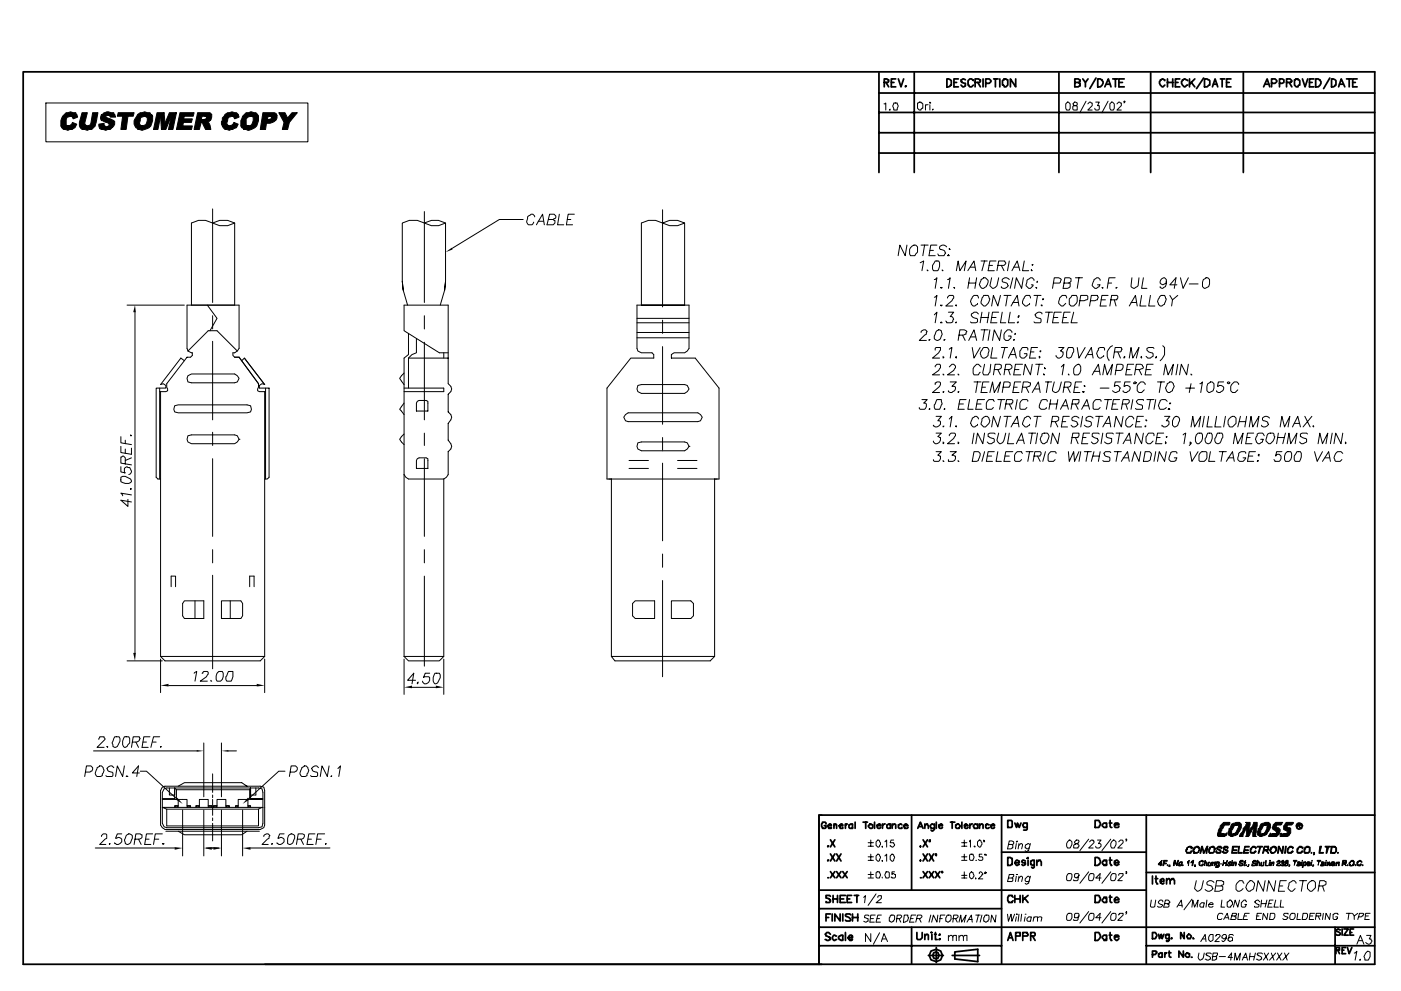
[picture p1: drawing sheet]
<svg xmlns="http://www.w3.org/2000/svg" width="420mm" height="297mm" viewBox="0 0 420 297" stroke-linecap="round" stroke-linejoin="round" font-family="sans-serif">
<g fill="none" stroke="#000" stroke-width=".53">
<path d="M7 21.5h405.3v267.5h-405.3zM263.6 39.8h148.7M263.6 33.7h148.7M263.6 27.9h148.7M263.6 21.8v29.9M265.2 24.7h1l.3-.3v-.5l-.5-.2h-.8v2.3M265.7 24.7l.8 1.3M267.3 24.7h.8M268.6 23.7h-1.3v2.3h1.3M269.4 23.7l.8 2.3 .8-2.3M271.5 25.8v.2l.3-.2M274.2 21.8v29.9"/>
<path d="M284 23.7h.5l.8 .5v1.3l-.8 .5h-.5zM286.1 24.7h.8M287.4 23.7h-1.3v2.3h1.3M289.5 23.9l-.5-.2-.8 .2v.5h.3v.3l1 .3v.8l-.8 .2-.5-.5M291.9 24.2v-.3l-.5-.2h-.5l-.6 .5v1.3h.3l.3 .5h.5l.5-.5M292.4 24.7h1.4l.2-.3v-.5l-.5-.2h-1.1v2.3M293.2 24.7l.8 1.3M294.8 23.7v2.3M295.6 25h1.1l.5-.8-.5-.5h-1.1v2.3M298 23.7h1.3M298.5 23.7v2.3M299.8 23.7v2.3"/>
<path d="M300.6 24.2l.6-.3v-.2l1 .2v1.6l-.5 .5h-.5v-.2l-.6-.3zM304.6 23.7v2.3l-1.6-2.3v2.3M317.6 21.8v29.9M322.3 24.7h1.4l.2-.3v-.5l-.5-.2h-1.1v2.3h1.1l.5-.2v-.8l-.5-.3M324.7 23.7l.8 1 .8-1M325.5 24.7v1.3M328.7 23.4l-1.9 3.2M329.2 23.7h.8l.5 .2 .3 .5a1.38 1.38 0 0 1-1.6 1.6zM331.3 26l1.1-2.3 .8 2.3M331.9 25.2h1M333.7 23.7h1.6M334.5 23.7v2.3"/>
<path d="M335.6 24.7h1M337.2 23.7h-1.6v2.3h1.6M345.1 21.8v29.9M349.3 24.2v-.3l-.8-.2-.5 .2-.3 .5a1.42 1.42 0 0 0 1.1 1.6l.5-.5M350.1 24.7h1.6M350.1 23.7v2.3M351.7 23.7v2.3M352.5 24.7h.8M353.8 23.7h-1.3v2.3h1.3M356.2 24.2l-1.1-.5-.5 .2-.2 .5a1.42 1.42 0 0 0 1 1.6l.8-.5M356.7 23.7v2.3M357.3 24.7l1 1.3"/>
<path d="M358.3 23.7l-1.6 1.5M361 23.4l-2.2 3.2M361.2 23.7h.8l.8 .5v1.3l-.8 .5h-.8zM363.6 26l.8-2.3 .8 2.3M363.9 25.2h1M366 23.7h1.3M366.5 23.7v2.3M367.8 24.7h.8M369.2 23.7h-1.4v2.3h1.4M372.9 21.8v29.9M379 26l1-2.3 .8 2.3M379.5 25.2h1"/>
<path d="M381.3 25h1.1l.5-.8-.5-.5h-1.1v2.3M383.7 25h.8l.5-.3v-.8l-.5-.2h-.8v2.3M385.8 24.7h1.4l.2-.5-.5-.5h-1.1v2.3M386.6 24.7l.8 1.3M388.2 23.9l1.1-.2v.2l.5 .3v1.3h-.3l-.2 .5h-.6l-.5-.5zM390.6 23.7l.8 2.3 .8-2.3M392.7 24.7h.8M394 23.7h-1.3v2.3h1.3M394.6 23.7h.8l.5 .2 .3 .5a1.38 1.38 0 0 1-1.6 1.6zM398.8 23.4l-1.9 3.2M399.3 23.7h.6l.8 .5v1.3l-.8 .5h-.6zM401.4 26l.8-2.3 1.1 2.3"/>
<path d="M401.7 25.2h1.1M403.8 23.7h1.6M404.6 23.7v2.3M405.7 24.7h.8M407 23.7h-1.3v2.3h1.3M263.6 45.9h148.7M246.4 244.3h-.8v44.7v-44.7h166.7M247.7 247l-.2-.6h-.8l-.3 .6v.8l.3 .5h.8l.2-.3v-.5h-.5M248.3 257.8v.3l.2-.3M248.3 253.6v.2l.2-.2M248.3 247.5h1l-.3-.5-.7 .5v.3l.2 .5h.8v-.3M249 256l1.4 2.1"/>
<path d="M249 251.7l1.4 2.1M250.1 247.5l.3-.5 .5 .2v1.1M250.1 247v1.3M250.4 256l-1.4 2.1M250.4 251.7l-1.4 2.1M250.9 256l1.3 2.1M251.7 247.5h1.1l-.3-.5-.8 .5v.3l.3 .5h.8v-.3M252.2 256l-1.3 2.1M253.5 247v1.3M254.1 247l-.6 .2v.3M255.7 247.2l-.3-.2-.8 .2v.8l.3 .3h.8v-.3M255.7 247v1.3"/>
<path d="M256.5 246.4v1.9M258.8 246.4h1.4M259.6 246.4v1.9M260.4 247.5l.8-.5 .5 .2v.8l-.2 .3h-.5zM262.3 246.4v1.9M263.1 247.5h1l-.2-.5-.8 .2v.8l.2 .3h.6l.2-.3M264.7 247v1.3M265.5 247l-.8 .5M267 247.2h-.2v-.2l-.8 .2v.8l.2 .3h.6l.2-.3M267 247v1.3M267.6 247.5l.8-.5 .2 .2v1.1M267.6 247v1.3"/>
<path d="M270.5 247.2l-.3-.2-.8 .2v.8l.3 .3h.8v-.3M271 247.5h1.3l-.5-.5h-.3l-.5 .8 .3 .5h.8l.2-.3M273.4 244.3v22.5M275.2 248.3l.8-1.9 .8 1.9M275.5 247.8h1.1M276 257.8v.3v-.3M276 253.6v.2v-.2M276.8 256l1.4 2.1M276.8 251.7l1.4 2.1M277.4 247.5l.8-.5 .2 .5v.8M277.4 247v1.3M278.2 256l-1.4 2.1"/>
<path d="M278.2 251.7l-1.4 2.1M278.7 256l1.3 2.1M278.9 251.7v.6h-.2zM280 256l-1.3 2.1M280.3 247v1.5l-.6 .6-.5-.3M280.3 247.2l-.8-.2-.6 .5 .3 .8h.8l.3-.3M280.5 256h.3v.5zM280.8 246.4v1.9M281.6 247.5h1l-.2-.5-.8 .2v.8l.3 .3h.5l.2-.3M285 246.4h1.4M285.6 246.4v1.9M286.6 247.2l.8-.2 .5 .5-.2 .8h-.8l-.3-.3z"/>
<path d="M288.5 246.4v1.9M289.3 247.5h1l-.5-.5-.5 .2v.8l.2 .3h.6l.2-.3M290.9 247v1.3M291.6 247l-.7 .2v.3M293.2 247.2l-.8-.2-.5 .5 .3 .8h.8l.2-.3M293.2 247v1.3M293.8 247.5l.8-.5 .2 .2v1.1M293.8 247v1.3M296.7 247.2l-.6-.2-.5 .2v.8l.3 .3h.5l.3-.3M297.2 247.5h1.1l-.3-.5-.8 .2v.8l.3 .3h.5l.3-.3M300.4 255.4h43.4M300.4 244.3v44.7"/>
<path d="M302.2 257h.8l.6 .3v1.8l-.6 .3h-.8zM302.2 245.9h1.1l.3 .3v1.6l-.3 .2h-1.1zM304.3 258.6h1.4v-.5l-.6-.3h-.2l-.6 .8 .6 .8 .8-.3M304.3 246.7l.6 1.3 .2-1.3 .6 1.3 .5-1.3M307.5 258.1l-.8-.3-.2 .5 .2 .3h.8v.5l-.5 .3-.5-.3M308 246.7v1.8l-.2 .3h-.8M308 247l-.2-.3h-.8l-.3 .5 .3 .8h.8l.2-.2M308.3 257v.3h-.3zM308.3 257.8v1.6M310.2 257.8v2.1l-.3 .3-.5-.3M310.2 258.1l-.3-.3-.8 .3v1l.5 .3 .6-.3M311 258.3l.5-.2v-.3h.5l.3 .5v1.1"/>
<path d="M311 257.8v1.6M328.4 245.9h1.1l.5 .8v.5l-.5 .8h-1.1zM328.4 257h.8l.5 .3a1.72 1.72 0 0 1 0 1.8l-.5 .3h-.8zM331.9 247l-.3-.3h-.5l-.6 .5 .6 .8h.5l.3-.2M331.9 258.1h-.3v-.3h-.5l-.6 .8 .6 .8h.5v-.3h.3M331.9 246.7v1.3M331.9 257.8v1.6M332.7 246.7h.7M332.7 257.8h.7M332.9 245.9v1.9l.5 .2M332.9 257v1.9l.3 .5h.2M334.2 247.2h1.4l-.3-.5h-.8l-.3 .3v.8l.3 .2h.8l.3-.2"/>
<path d="M334.2 258.6h1.4l-.6-.8-.8 .3v1l.6 .3 .8-.3M343.8 244.3v44.7M389 247l.5-.3 .8 .3 .3 .5-.3 .8-.8 .2-.5-.2-.3-.8zM245.6 266.8h98.2M245.6 277.9h166.7M245.6 272.4h54.8M247.7 275h.8M248.3 263.1h.2M249 273.9h-1.3v2.2M249 268.7l-.2-.3h-1.1v.8l1.3 .5v.5l-.2 .3h-1.1v-.3M249 261.2l1.4 1.9M249.6 273.9v2.2"/>
<path d="M249.8 268.4v2.1M249.8 269.4h1.4M250.4 261.2l-1.4 1.9M250.9 261.2l1.3 1.9M251.2 268.4v2.1M252 273.9v2.2l-1.6-2.2v2.2M252 269.4h1M252.2 261.2l-1.3 1.9M252.8 261.2l1.3 1.9M252.8 273.9v2.2M253.5 268.4h-1.5v2.1h1.5M253.5 279.5v2.4"/>
<path d="M254.1 261.2l-1.3 1.9M254.1 269.4h.8M255.1 274.2l-.2-.3h-1.1l-.3 .3 .3 .5a1.38 1.38 0 0 1 1.3 1.1l-.2 .3h-1.1l-.3-.3M255.4 268.4h-1.3v2.1h1.3M255.7 275h1.5M255.7 273.9v2.2M256.2 268.4h1.3M257 268.4v2.1M257.2 273.9v2.2M273.4 277.9v11.1M275 279.5v1.9l.2 .2h.8l.6-.5v-1.6M276 263.1h.3"/>
<path d="M276.8 261.2l1.4 1.9M278.2 261.2l-1.4 1.9M278.7 261.2l1.3 1.9M279.2 279.5h.3h-.3M280 261.2l-1.3 1.9M280.5 279.5v2.1h.6M280.5 261.2l1.4 1.9M281.9 261.2l-1.4 1.9M282.4 261.2h.2v.3h-.2zM303.8 268.9l-.2-.5h-1.1l-.3 .5v1.1l.3 .5h1.1l.2-.5M304.3 269.4h1.6M304.3 268.4v2.1"/>
<path d="M305.9 268.4v2.1M306.7 268.4v2.1M307.3 269.2l1 1.3M308.3 268.4l-1.6 1.3M328.4 268.4h1.1l.5 .8v.5l-.5 .8h-1.1zM328.4 279.5h1.1l.5 .8a1.38 1.38 0 0 1-1.6 1.6zM331.9 269.4l-.3-.5h-.5l-.6 .8 .6 .8h.5l.3-.3M331.9 268.9v1.6M332.7 268.9h.7M332.9 268.4v1.8l.5 .3M332.9 279.5v1.9l.3 .5h.2M334.2 269.7h1.4l-.6-.8-.8 .5v.8l.3 .3h.8l.3-.3"/>
<path d="M343.8 261.5h68.5M345.6 279.5h.8l.5 .8-.5 1.1h-.8zM345.6 262.6v2.4M346.4 263.4h.8M346.7 262.6v1.8l.2 .6h.3M348 264.2h1.1v-.6l-.3-.2-.8 .2v1.1l.5 .3 .6-.3M349.9 263.9l.7-.5 .3 .2v1.4M349.9 263.4v1.6M350.9 263.9l.5-.3v-.2h.6l.2 .5v1.1M355.1 279.5v1.9l-1-1.9v1.9M400.4 277.9v11.1M402 278.7l-.6-.3-.7 .3 .2 .5 1.1 .6-.3 .5h-.8l-.2-.3"/>
<path d="M402.5 278.4v1.9M403 278.4h1.4l-1.4 1.9h1.4M404.9 279.5h.5M405.9 278.4h-1v1.9h1M245.6 283.5h54.8M249 280l-.5-.5h-.5l-.5 .5 .2 .6 1.3 .5v.5l-.5 .3-1-.3M250.9 280.6l-.8-.3-.5 .8 .5 .8 .8-.3M252.8 280.6l-.6-.3-.5 .3-.3 .5 .3 .5 .5 .3 .6-.3M252.8 280.3v1.6M254.3 281.1h1.4v-.5h-.3v-.3h-.5l-.6 .8 .6 .8h.5v-.3h.3M277.4 280.6l.8-.6 .2 .3v1.3M277.4 280v1.6"/>
<path d="M278.4 286.4h4.5M279.2 285.1l1.6-.6 1.3 .6 .5 1.3-.5 1.3-1.3 .5-1.6-.5-.5-1.3zM279.5 280v1.6M280 285.6l.8-.3 .5 .3 .3 .8-.3 .8-.5 .2-.8-.2-.3-.8zM280.3 280h.5M280.8 284v4.5M281.6 280.3l.3-.3v.3zM281.6 281.6l.3-.2v.2zM285.6 286.4h8.2M286.4 285.3l6.8-.8v3.7l-6.8-.8zM302.2 281.9l.8-2.4 .8 2.4M302.5 281.1h1.1"/>
<path d="M304.6 280.6h1.3v-1.1h-1.3v2.4M306.7 280.6h1.3l.3-.3-.3-.8h-1.3v2.4M309.1 280.6h1.1l.2-.3v-.5l-.2-.3h-1.1v2.4M309.6 280.6l.8 1.3M331.9 280.6l-.3-.3h-.5l-.6 .5 .6 1.1h.5l.3-.5M331.9 280.3v1.6M332.7 280.3h.7M334.2 280.8h1.4l-.3-.5h-.8l-.3 .3v.8l.6 .5 .8-.5M343.8 283.5h68.5M345.6 286.1h.8l.5-.8h-.2v-.2h-1.1v1.8M347.5 280l.2 1.4 .6-1.4 .2 1.4 .6-1.4M348.5 285.9l-.2-.3-.8 .3v.7l.2 .3h.8v-.3"/>
<path d="M348.5 285.6v1.3M349.3 285.6v1.3M349.9 285.6l-.6 .3v.2M350.4 285.6h.8M350.6 285.1v1.5l.6 .3M350.6 280v1.9h-.2v.2h-.5v-.2M350.6 280.3h-.2v-.3h-.5v.3h-.3v.8l.3 .3h.5l.2-.3M351.4 281.1l-.2 .3h.2M354.9 285.1v1.8l-1.3-1.8v1.8M355.4 286.1l.8-.5 .5 .3v.7l-.2 .3h-.6zM356.5 280l.8 .6-.3 .8h-.8l-.3-.6zM357.3 286.9h.2"/>
<path d="M357.8 281.1v.3h.3M400.7 284.8h1v-.8h-1v1.9M401.2 284.8l.5 1.1M402.5 284.8h.5M403.6 284h-1.1v1.9h1.1M404.1 284l.5 1.9 .8-1.9"/>
</g>
<g fill="none" stroke="#000" stroke-width=".3">
<path d="M13.8 30.9h78.5v11.6h-78.5zM265.1 31.1l.5-.2v2.1M267 32.7l-.3 .3h.3M268 30.9h1.1a1.32 1.32 0 0 1 0 1.6v.5h-1.1v-.5a1.32 1.32 0 0 1 0-1.6zM275.2 30.9l1-.3v.3l.6 .2v1.4h-.3l-.3 .5h-.5l-.5-.5zM277.5 31.4v1.6M278.3 31.4h-.5l-.3 .5M278.9 30.6l.2 .3h-.2zM278.9 31.4v1.6M279.7 32.7v.3l.2-.3M319.6 31.1l.5-.5 .8 .5v1.4l-.2 .5h-.8l-.3-.5zM321.7 31.1l.3 .6h.8l.3 .2v1.1h-1.1l-.3-.3v-.8l.3-.2h.8l.3-.3v-.5l-.8-.3z"/>
<path d="M325.7 30.3l-1.9 3.5M326.2 31.1l.6-.5 .8 .3v.8l-1.4 1.3h1.4M328.6 30.6h1.1l-.6 1.1h.6v1l-.3 .3h-.8l-.3-.5M332.3 30.3l-1.8 3.5M332.8 31.1l.6-.5 .8 .5v1.4l-.3 .5h-.8l-.3-.5zM335 31.1l.5-.5 .8 .3v.8l-1.3 1.3h1.3M337.3 30.3l-.2 .3v-.3h.2l-.2 .6M63.8 66.9l-2.2-.8h-2.1l-2.1 .8v24.6M63.8 66.9l2.1-.8h2.4l2.1 .8M63.8 66.9l2.1 .7h2.4l2.1-.7M63.8 62.6v28.1M70.4 66.9v24.6"/>
<path d="M127.3 66.9l2.1 .7h2.1l2.1-.7v17.4M127.3 63.4v27.3M133.6 66.9l-2.1-.8h-2.1l-2.1 .8-2.2-.8h-2.3l-2.2 .8v17.4M156.9 65.8h-7.1l-14.3 8.7M160.3 65l-.5-.8h-.5l-1.1 .8-.2 1.3 .5 1.1h1l.6-.8M160.9 67.4l1.8-3.2 .5 3.2M161.4 66.3h1.6M164.6 65.8h1.3l.8-.5v-.6l-.5-.5h-1.4l-.8 3.2h1.9l.5-.5v-.8l-.5-.3M167.7 64.2l-.5 3.2h1.9M170.1 65.8h1.1M172.2 64.2h-1.8l-.5 3.2h1.8M198.7 66.9l2.1 .7h2.4l2.1-.7-2.1-.8h-2.4l-2.1 .8-2.1-.8h-2.1l-2.1 .8v24.6"/>
<path d="M198.7 62.9v29.1M205.3 66.9v24.6M272 73.5l-.5 3.1-1.6-3.1-.6 3.1M273 74.3l1.1-.8h.5l.6 .5v1.6l-.8 1h-1.4l-.2-.5v-1.3zM276 78.8l1-.6-.5 2.9M276.2 73.5h2.1M277.3 73.5l-.5 3.1M278.9 75.1h1M280.5 78.2h1a2.82 2.82 0 0 1-.2 2.9h-1.4l-.2-.5v-1zM281 73.5h-1.9l-.5 3.1h1.9M283.9 74a1.13 1.13 0 0 0-1.3-.6 1.13 1.13 0 0 0-.8 1.1l.5 .3a1.41 1.41 0 0 1 1.3 1l-.5 .8h-1.6l-.2-.5M284.2 76.6l.2-.2 .3 .2z"/>
<path d="M284.7 74.5l.3 .3h-.3zM294.2 78.2h1.9M295.3 78.2l-.8 2.9M296.6 79.6h1.1M298.7 78.2h-1.8l-.6 2.9h1.9M299.2 79.6h1.9l.5-.8-.2-.6h-1.9l-.5 2.9M300.3 79.6l.8 1.5M302.7 78.2l-.5 2.9M307.2 78.2l-.5 2.9h1.8M309.6 79.3h.2l-.2 .3zM38.1 91.5h17.2M40.5 93.6v102.1"/>
<path d="M62.2 91.5l2.9 3.9-2.1 3.7M63.8 94.6v4M120.9 87l-.3-2.7 .3 2.7 1.3 4.5M122.5 99.9v6.4l-1.3 1v89.5M127.3 94.6v4M133.3 87l.3-2.7-.3 2.7-1.3 4.5M191 91.5h15.6v12.9l-.5 .8-.8 .5h-3.2l-.8 .6v1h7.2l7.1 9v27.3h-33.6v-27.3l7.2-9h6.9v-1l-.6-.6h-3.1l-1.1-.5-.3-.8zM191 95.4h15.6M191 96.7h15.6M191 99.7h15.6M198.7 96v3.9M276.2 99.7a1.02 1.02 0 0 1 1.3-.8l.6 .5-.3 .3v.5l-2.1 1.8h2.1"/>
<path d="M278.1 80.9v.2h.2M280.2 83.8l.8-.5-.5 3.1M280.2 89.1l.8-.6-.5 3.2M280.2 94.4l.8-.8-.5 3.1M281 99.1l.8-.2a1.36 1.36 0 0 1 .5 1.8l-.3 .8a1.07 1.07 0 0 1-1.8 0v-.8zM282.3 86.2h-.3l.3 .2 .3-.2M282.3 91.5h-.3l.3 .2 .3-.2M282.3 96.5l-.3 .2h.6M282.6 80.9v.2h.2M284.2 83.8l.8-.5-.6 3.1M284.2 89.3l.5-.8h1.1l.2 .3v.5l-.5 .8-1.9 1.6h2.2M284.4 93.6h1.6l-1 1.3h.5l.5 .8-.2 .3v.5l-.6 .2h-1.3l-.3-.5"/>
<path d="M286 86.2h.3v.2zM286.5 91.5h.3v.2zM286.8 96.5l-.3 .2h.3M286.8 81.1l.5-2.9 .6 2.9 1.8-2.9-.5 2.9M290.2 81.1l1.9-2.9 .5 2.9M290.5 84.8h2.1M290.8 83.3l-.6 3.1M291 80.1h1.4M292.9 83.3l-.5 3.1M293.4 89.3l-.2-.8h-1.1l-.5 .6-.6 1.3a1.32 1.32 0 0 0 1.4 1.3l.8-.5v-.3M293.4 94.1l-.5-.5h-.8l-.8 .5v.5l.5 .6 1.4 .5v.8l-.6 .2h-1.3l-.3-.2M294.2 83.8l.8-.5h.5l.8 .7-.5 1.9-.8 .5a1.41 1.41 0 0 1-1.3-1z"/>
<path d="M294.2 95.2h2.1M294.2 98.9h2.1M294.5 93.6l-.5 3.1M295 88.5h1.3l.6 1.1-.6 1.3-.8 .8h-.5l-.8-.8 .3-1.6zM295.3 98.9l-.6 3.1M296.6 93.6l-.5 3.1M296.9 98.9l-.6 3.1M297.4 83.3l-.5 2.3 .8 .8 .7-.2 .6-.6 .5-2.3M297.4 95.2h1.3M299.5 93.6h-1.8l-.6 3.1h1.9M300 88.5l-.8 3.2-1.3-3.2-.5 3.2M300.3 98.9l-.5 3.1-1.6-3.1-.5 3.1"/>
<path d="M300.6 93.6l-.6 3.1h1.6M301.1 88.5h2.1M302.2 88.5l-.6 3.2M302.7 83.8a1.13 1.13 0 0 0-1.3-.6 1.13 1.13 0 0 0-.8 1.1l.5 .3a1.41 1.41 0 0 1 1.3 1 1.41 1.41 0 0 1-2.1 .6v-.3M302.9 93.6l-.5 3.1h1.9M303.2 91.7l1.9-3.2 .5 3.2M303.5 99.7l-.6-.8h-.7l-1.1 1.3v1.3l.5 .5h.8l.8-.8v-.5h-.8M303.5 81.1l1.6-2.9 .8 2.9M303.7 83.3l-.8 3.1M303.7 90.7h1.6M304 80.1h1.6M305.1 96.7l.2-.2v.2z"/>
<path d="M305.3 94.9l.3-.3-.3 .6zM306.9 83.3l-.5 3.1-1.6-3.1-.5 3.1M309 89.3l-.2-.8h-1.1l-.5 .6-.5 1.3v.5l.7 .8h.6l.8-.5v-.3M309.3 80.9l.3 .2h-.3zM310.1 84l-.5-.7h-.6l-1 .7-.3 1.6 .8 .8h.5l.8-.8v-.2h-.5M310.1 88.5h2.1M310.6 86.2h.3v.2zM310.9 84.6l.2-.3v.3zM311.1 88.5l-.5 3.2M312.2 91.5h.3v.2zM312.5 94.1v-.3a1.41 1.41 0 0 0-2.1 .6 1.44 1.44 0 0 0 1.5 1l.3 .3v.8l-.3 .2h-1.5l-.3-.2M312.7 89.6h.3l-.3 .3z"/>
<path d="M313.5 93.6h2.1M314.6 93.6l-.5 3.1M315.9 84.8h1.9l.5-1-.8-.5h-1.3l-.6 3.1M315.9 95.2h1.3M318.3 93.6h-2.1l-.6 3.1h1.9M318.8 95.2h1.1M319.1 84.8h1.3l.5-.2 .3-.3v-.8l-.5-.2h-1.3l-.6 3.1h1.3l.6-.2 .2-.3v-1.1h-.5M319.9 89.3l-.3-.8h-1a3 3 0 0 0-1.1 2.4l.8 .8h.5l.8-.8M320.9 93.6h-1.8l-.5 3.1h1.8M321.5 88.5h1.3a2.25 2.25 0 0 1-.8 3.2h-.8l-.5-.5v-1.6zM322 93.6l-.8 3.1h1.9M322.5 83.3h2.1"/>
<path d="M323.6 83.3l-.5 3.1M323.8 90.1h1.4l.8-.2 .2-.3v-.8l-.2-.3h-1.9l-.5 3.2M327 90.1h1.3l.8-.2 .3-.8-.3-.6h-1.8l-.5 3.2M329.9 84l-.5-.7h-.5l-.8 .5-.5 1.8 .7 .8h.6l.8-.5 .2-.5h-.8M330.2 89.9h1.3M330.5 86.2h.2v.2zM332.3 88.5h-1.8l-.6 3.2h1.9M332.3 84.8h1.1M333.1 89.9h1.9l.2-1.1-.2-.3h-1.6l-.6 3.2M334.2 89.9l.5 1.8M334.4 83.3h-1.8l-.5 3.1M334.7 86.2h.3l-.3 .2z"/>
<path d="M338.7 91.7l1.8-3.2 .5 3.2M339.2 90.7h1.6M339.5 83.3l-.3 2.6 .8 .5 1.3-.8 .3-2.3M342.4 88.5l-.6 3.2h1.9M342.9 83.3l-.5 3.1h1.6M345 88.5l-.5 3.2h1.8M347.7 89.1l.5-.6h1l.6 1.1-.6 1.6-.7 .5a1.32 1.32 0 0 1-1.4-1.3zM349.8 84.3v.5l-1.1 .6-.5-.3a1.19 1.19 0 0 1-.1-1.2 1.19 1.19 0 0 1 1.1-.6l.6 .5v1.3l-.3 .8-.8 .5-.8-.2v-.3M350.8 88.5l.8 1.4 1.6-1.4M351.6 89.9l-.2 1.8M353 85.4h-2.2l1.9-2.1-.5 3.1M354 83.3l.8 3.1 1.6-3.1"/>
<path d="M356.7 85.1h2.6M360.9 83.8l.8-.5h.5l.5 .5v1.3l-.2 .8-1.1 .5-.8-.5v-1.3zM47.9 116.3v27.3M48.2 117.4v79.4l1.3 1.3h28.6l1.3-1.3M55.3 108.1l-1.1-.8-6 8 .7-.3 .8 .5v.8h-2.9v26.8l.6 .5h.8M56.4 112.6l1-.5h13l.8 .5 .5 .8-.5 1.1-.8 .2h-13l-1-.2-.3-1.1zM56.4 105.2l6-6.1h2.7l6.1 6.1M63.8 102.3v23.6M70.4 107.1l-.6-.6v-.8h.6l.8-.5 .5-.8v-12.9h-15.6v12.9l.3 .8 1.3 .5v.8l-.6 .6h-1l-6.1 7.9 .3 2.1-.6 .3h-1.8M70.4 107.1h1.3l5.8 7.9M72.5 108.1l.8-.8 6.1 8M73.3 107.3l6.1 8"/>
<path d="M77.5 115l-.2 2.1 .5 .3h1.8M79.4 115.3l-.8-.3-.8 .5v.8h2.9v26.8l-.5 .5h-.8M79.4 117.4v79.4M79.6 116.3v27.3M121.2 111.8l-1.3 1.6 1.3 1.9M121.2 116.3h11.9v1.1h-11.9M122.5 107.3h11.9M122.5 107.3v9M124.9 101.5v4.2l-1.3 .6-1.1 1M127.3 102.6v23.3M133.1 105.7v1.6M134.4 105.7h-2.6l-10.6-6.6v-7.6h13.2v23.5l.8 .8 .3 .8-.3 .8-.8 .8v5.3l.8 .8 .3 .8-.3 .8-.8 1v5l.8 1.1 .3 .8-.3 .8-.8 .8v6.9l-.5 .8-.8 .5"/>
<path d="M191 101.2h15.6M191.3 115.5l1.1-.2h12.9l.8 .2 .5 1.1-.5 .8-.8 .5h-12.9l-1.1-.5-.3-.8zM198.7 103.9v23.3M276.5 119.8h1.6l-1.1 1h.5l.3 .3v.8l-.5 .8h-1.3l-.3-.6M278.6 101.8h.3l-.3 .2zM280.5 115.3v-.6l.5-.2h.8a1.02 1.02 0 0 1-.3 1.6l-1.8 1.6h2.1M280.5 110l.5-.8h.8l.2 .2v.8l-.5 .8-1.8 1.4h2.1M280.5 105v-.6l.2-.2h1.3v.8l-.5 .7-1.8 1.6h2.1M281 119.8h1.3l.3 1.3-.8 1.6h-1.3l-.3-.6v-.7zM282.8 117.4v.3l.3-.3M282.8 112.1v.3h.3M282.8 106.8v.5l.3-.2"/>
<path d="M283.1 101.8h.3l-.3 .2zM284.7 110l.8-.8h.5l.5 .5v.5l-.5 .8-1.8 1.4h2.1M284.7 104.7l.8-.5-.5 3.1M285 114.5h1.8l-1.3 1.3h.8l.2 .3v.5a2.13 2.13 0 0 1-1.5 1.1l-.6-.3v-.3M286.8 106.8l-.3 .3 .3 .2v-.2M287.3 117.4v.3l.3-.3M287.3 112.1v.3h.3M287.6 100.5h1.3l.8-.3v-.5l.3-.3-.8-.5h-1.3l-.6 3.1M288.7 100.5l.8 1.5M289.7 119.8h-1.8l-.6 2.9h1.9M290.5 102l1.6-3.1 .8 3.1M290.8 119.8l-.6 2.9h1.6"/>
<path d="M291 101h1.6M291.6 104.2l.5 3.1 1.9-3.1M292.1 114.5h2.1M293.2 114.5l-.6 3.2M294.2 110l-.8-.8h-.5a2.25 2.25 0 0 0-.8 3.2h1.3l.6-.8M294.5 116.1h1M294.7 104.4l.3-.2h1.1l.5 .8-.3 1a1.36 1.36 0 0 1-1.6 1.3l-.5-.5-.2-.8zM295.3 119.8h-2.1l-.6 2.9h1.9M295.3 109.2l-.6 2.4 .3 .8h1.3l.6-.8 .2-2.4M296.6 114.5h-1.9l-.5 3.2h1.9M296.9 117.7l.8-3.2 .5 3.2 1.8-3.2-.8 3.2M297.7 104.2l-.6 3.1h1.9"/>
<path d="M298.2 110.8h1.3l.5-.3 .3-.3v-.8l-.5-.2h-1.4l-.5 3.2M299.2 119.8h2.2M299.2 110.8l.8 1.6M300.3 119.8l-.5 2.9M300.3 104.2h1.9M300.8 116.1h1.9l.2-.6v-.8l-.5-.2h-1.3l-.5 3.2M301.4 110.8h1.3l.5-.3 .3-.3v-.5l-.6-.5h-1.3l-.5 3.2M301.4 104.2l-.8 3.1M302.4 107.3l1.6-3.1 .8 3.1M302.4 110.8l.5 1.6M302.9 106.3h1.6M304 101.8h.3l-.3 .2z"/>
<path d="M304 116.1h1.1M304.3 100.2l.2-.3v.3zM304.3 110.8h1.3M305.1 119.8l-.6 2.9M306.1 114.5h-1.8l-.6 3.2h1.9M306.7 116.1h1.3l.8-.3 .2-1.1-.8-.2h-1.3l-.5 3.2M306.7 109.2h-2.2l-.5 3.2h2.1M307.7 116.1l.8 1.6M308.2 105v-.6l-.2-.2h-1.3a3.2 3.2 0 0 0-.8 2.6l.5 .5h.8l.8-.8v-.5h-.8M309 105.5h1.1M309.6 117.7l1.8-3.2 .5 3.2M309.6 109.2l-.6 3.2-1.6-3.2-.5 3.2"/>
<path d="M310.4 116.6h1.3M310.6 109.2h2.1M311.1 104.2h-1.8l-.5 3.1h1.8M311.7 106.8l.2 .3-.2 .2zM311.7 109.2l-.6 3.2M311.9 105.2h.3l-.3 .3zM313 112.1l.3 .3h-.3zM313.3 110.2l.2 .3h-.2zM313.5 114.5h1.9M314.3 114.5l-.5 3.2M315.1 119.8l-.5 2.9M316.2 114.5l-.6 2.6a1.15 1.15 0 0 0 1.3 .5 1.15 1.15 0 0 0 .9-1l.5-2.1"/>
<path d="M317.2 119.8l-.5 2.9M317.5 104.2h1.6l-1.1 1 .8 .3a1.46 1.46 0 0 1-1.6 1.8l-.5-.8M318.3 110l.8-.8-.5 3.2M319.1 116.1h1.3l.5-.3 .3-1.1-.5-.2h-1.3l-.6 3.2M320.1 116.1l.8 1.6M320.4 112.1v.3h.3M320.4 104.2h1.3l.3 .5v.8l-.8 1.6-.5 .2-.8-.2v-1.6zM322.3 116.1h1M322.8 109.4l.8-.2a2.02 2.02 0 0 1-.3 3.2h-1l-.3-.6v-1.3zM323.1 104.2l.5 3.1 1.8-3.1M324.4 114.5h-1.9l-.5 3.2h1.8M324.6 117.4h.6l-.3 .3z"/>
<path d="M325.2 115.5l.2 .3h-.2zM325.4 107.3l1.9-3.1 .5 3.1M326.2 106.3h1.4M327.6 112.4l1.8-3.2 .5 3.2M328.1 111.3h1.6M329.9 116.3h2.7M330.7 112.4l.6-3.2 .8 3.2 1.5-3.2-.5 3.2M331.3 105v-.6l-.3-.2h-1.1l-.5 .2v.6l-.5 1a1.32 1.32 0 0 0 1.3 1.3l.8-.5v-.3M331.3 119.8h2.1M332.3 119.8l-.5 2.9M333.6 103.6a2.84 2.84 0 0 0-1 4.3v.2M334.2 105.5h1.8l.5-.8-.2-.5h-1.9l-.5 3.1"/>
<path d="M334.7 111h1.3l.5-.2 .3-.6v-.8l-.5-.2h-1.3l-.6 3.2M335.2 105.5l.8 1.8M335.8 119.8h-1.9l-.5 2.9h1.8M336 114.5h-1.6l-.2 1.3 1-.3 .8 .8-.2 .3v.5l-1.1 .6-1.1-.6M337.3 106.8l-.2 .5 .2-.2M337.9 110.8h1M338.7 107.3l.5-3.1 .5 3.1 1.9-3.1-.8 3.1M338.9 114.5h-1.6l-.2 1.3h.2a1.02 1.02 0 0 1 1.6 .3v.5a2.13 2.13 0 0 1-1.6 1.1l-.5-.3v-.3M339.7 119.8l-.5 2.9M340 114.7l.3-.2 .5 .2-.3 .3h-.5zM340 109.2h-1.9l-.5 3.2h1.9M340.5 110.8h1.3l.8-.3 .3-.5-.3-.6-.5-.2h-1.3l-.5 3.2"/>
<path d="M341.6 110.8l.8 1.6M342.4 106.8l-.3 .3 .3 .2v-.2M343.4 115.3l-.5-.8h-.8l-1.1 1.3v1.3l.6 .6h.8l.8-.8M343.7 110.8h1.3M344 119.8h2.1M345 119.8l-.5 2.9M345.8 109.2h-1.8l-.6 3.2h1.9M346.1 104.4l-.3-.2h-1.3l-.5 .2v.6l.5 .5 1.3 .5v.8l-.8 .5h-.8l-.5-.5M346.6 119.8l-.5 2.9M346.9 106.8l-.3 .5 .3-.2M347.1 114.5h2.1M348.2 114.5l-.5 3.2"/>
<path d="M348.7 103.6l.5 .6a3.8 3.8 0 0 1-1.3 3.9M349 112.4l.5-3.2 .8 3.2 1.6-3.2-.5 3.2M350 115l.8-.5a1.32 1.32 0 0 1 1.4 1.3l-.6 1.3-.8 .6a1.32 1.32 0 0 1-1.3-1.4zM353.2 109.2l-.5 3.2M355.6 116.3h2.6M356.4 109.2l-.5 3.2-1.6-3.2-.6 3.2M357.2 112.1v.3h.3M357.2 115l-.5 2.7M359.8 115l.8-.5-.5 3.2M362.2 115l.8-.5h.5l.6 .5v1.3l-.3 .8-1.1 .6-.8-.6v-1.3zM367 114.5h-1.6l-.3 1.3h.3a1.02 1.02 0 0 1 1.6 .3v.5a2.13 2.13 0 0 1-1.6 1.1l-.5-.3v-.3M368 114.7l.3-.2 .5 .2-.2 .3z"/>
<path d="M371.5 115.3l-.6-.8h-.7l-1.1 1.3v1.3l.5 .6h.8l.8-.8M36.2 139.9v1.6l1.4 .2h-.3v-1.3l.8-.5 .3 .2h.5l.5 1.4-.2 .5-.6 .3M36.2 133.8v1.8l3.2 .6v-1.9M36.2 130.9v1.8l3.2 .6M37.6 139.1v-1.9l-.8-.5-.6 .3v1.8l3.2 .5M37.6 131.9v1.1M37.6 134.6v1.3M39.2 130.4l.2 .2h-.2M39.4 137.2l-1.8 .8M52.4 121.6l1-.2h20.7l1 .2 .3 1.1-.3 .8-1 .2h-20.7l-1-.2-.3-.8zM56.4 130.6l1-.2h13l.8 .2 .5 1.1-.5 .8-.8 .5h-13l-1-.5-.3-.8zM63.8 129.6v3.9"/>
<path d="M63.8 137.5v23.3M71.7 131.7h.3M121.2 130.1l-1.3 1.6 1.3 1.6M121.2 120.8l-1.3 1.9 1.3 1.6M125.1 137.5l.6-.3h2.1l.5 .3v2.9h-3.4v-2.4zM125.1 120.3l.6-.3h2.1l.5 .3v2.9h-3.4v-2.4zM127.3 129.8v3.7M127.3 137.5v23.3M187.6 124.3l.8-.6h20.9l.8 .6 .5 .8-.5 1-.8 .3h-20.9l-.8-.3-.5-1zM188.6 138h5.9M191.3 132.7l1.1-.2h12.9l.8 .2 .5 1.1-.5 .8-.8 .5h-12.9l-1.1-.5-.3-.8zM198.7 131.1v3.7"/>
<path d="M198.7 138.8v23.3M203.2 138h5.8M206.6 133.8h.3M278.9 122.4l-.3 .3h.3M280.7 129.8h1.6l-1 1.1 .7 .2a1.46 1.46 0 0 1-1.5 1.9l-.6-.8M280.7 124.8h1.6l-1 1.3h.5l.2 .3a1.33 1.33 0 0 1-.5 1.4 1.33 1.33 0 0 1-1.6-.1v-.3M280.7 135.4h1.6l-1 1 .7 .3v.8l-.5 .8h-1.3l-.3-.5M282.8 132.5v.5l.3-.3M282.8 127.7v.3l.3-.3M282.8 138v.3h.3M283.4 122.4l-.3 .3h.3M284.7 130.6l.5-.8h1.1l.2 .3v.5l-.5 .8-1.8 1.6h2.1"/>
<path d="M284.7 125.6l.8-.8-.5 3.2M285 135.4h1.8l-1.3 1 1 .3v.8l-.2 .5-.5 .3h-1.4v-.5M286.5 127.7h.3v.3zM287.3 132.5v.5l.3-.3M287.3 138v.3h.3M287.6 121.1h1.3M292.1 135.4h1.3a1.59 1.59 0 0 1 0 2.4v.2l-.5 .3h-1.3zM292.1 129.8l-.5 3.2M292.9 121.1h1.3M293.4 125.6l-.5-.8h-.5l-.8 .5-.6 1.6a1.41 1.41 0 0 0 1.4 1.1l.8-.6v-.2M295 125.1l.5-.3a1.32 1.32 0 0 1 1.4 1.3l-.3 .8-1.1 1.1h-.5l-.8-.8 .3-1.6zM295.3 129.8l-.6 3.2-1.5-3.2-.6 3.2"/>
<path d="M295.3 135.4l-.8 2.9M296.1 136.7h1.3M298.2 135.4h-1.9l-.5 2.9h1.9M298.2 120.3l-.3-.5h-1.3l-.8 1v1.6l.3 .3h1.3l.5-.6M298.4 130.1l-.2-.3h-1.3l-.6 .3v.8l1.6 .5 .3 .3v.8l-.8 .5h-.8l-.5-.5M299.2 135.4l-.5 2.9h1.6M299.5 129.8l-.5 2.1 .8 1.1a1.38 1.38 0 0 0 1.3-1.1l.5-2.1M300 124.8l-.8 3.2-1.3-3.2-.5 3.2M301.1 124.8h2.1M301.4 136.7h1.3M301.6 121.1h1.9l.2-1.1-.2-.2h-1.6l-.5 2.9M302.2 124.8l-.6 3.2"/>
<path d="M302.7 129.8l-.5 3.2h1.8M302.7 121.1l.8 1.6M303.2 128l1.9-3.2 .5 3.2M303.7 135.4h-2.1l-.5 2.9h1.8M303.7 126.9h1.6M304.8 133l1.6-3.2 .8 3.2M305.3 131.9h1.6M306.7 135.9l-.3-.5h-1.3l-.8 1v1.6l.2 .3h1.4l.5-.5M307.7 135.4h2.1M308.2 120.3l-.2-.5h-1.3l-.8 1v1.6l.2 .3h1.3l.6-.6M308.5 129.8h2.1M308.8 135.4l-.6 2.9"/>
<path d="M309 125.6l-.5-.8h-.5l-.8 .5-.5 1.6v.3l.7 .8h.6l.8-.6v-.2M309.6 129.8l-.6 3.2M310.1 136.7h1.8l.3-1.1-.3-.2h-1.5l-.6 2.9M310.1 124.8h2.1M311.1 129.8l-.5 3.2M311.1 124.8l-.5 3.2M311.1 136.7l.8 1.6M312.5 130.1a1.72 1.72 0 0 1 1.8 0 1.65 1.65 0 0 1-.2 2.1v.3l-.8 .5a1.32 1.32 0 0 1-1.4-1.3l.6-1.1zM313.5 135.4l-.8 2.9M314.1 120.3l-.3-.5h-1.1l-.5 .2v.3a1.59 1.59 0 0 0 0 2.4h1.1l.5-.3v-.3M314.9 121.1h2.1M315.4 126.4h1.3l.5-.3 .3-.2v-.8l-.5-.3h-1.4l-.5 3.2"/>
<path d="M316.4 126.4l.8 1.6M316.7 135.9l-.3-.5h-1.3l-.8 1v1.6l.3 .3h1.3l.5-.5M317.8 129.8l-.6 3.2-1.6-3.2-.5 3.2M318 122.7l1.6-2.9 .8 2.9M318.6 126.4h1M318.6 121.6h1.5M320.4 135.4l.3 2.9 1.3-2.9 .3 2.9 1.3-2.9M320.7 124.8h-1.9l-.5 3.2h1.8M321.5 131.1h1.8l.3-.5v-.8h-1.9l-.5 3.2M321.5 121.1h1.8l.3-.5v-.8h-1.9l-.5 2.9M322.5 131.1l.8 1.9M322.5 121.1l.8 1.6"/>
<path d="M323.6 125.3a1.13 1.13 0 0 0-1.3-.5 1.13 1.13 0 0 0-.8 1.1l.5 .2a1.41 1.41 0 0 1 1.3 1.1l-1 .8h-.6l-.5-.6M324.1 135.4l-.5 2.9M324.4 122.7l1.6-2.9 .8 2.9M324.6 131.1h1.1M324.6 124.8l-.5 3.2M324.9 121.6h1.6M325.2 135.4h2.1M326.2 135.4l-.5 2.9M326.8 129.8h-1.9l-.5 3.2h1.8M327.8 125.3a1.28 1.28 0 0 0-2.1 0v.8l1.3 .3 .3 .2v.8a1.28 1.28 0 0 1-2.1 0M327.8 136.7h1.9M328.1 135.4l-.8 2.9"/>
<path d="M328.6 124.8h2.1M329.7 130.1l-.3-.3h-1.6l-.2 .3v.8l1.5 .5 .3 .5a1.2 1.2 0 0 1-.9 1 1.2 1.2 0 0 1-1.2-.4M329.7 124.8l-.6 3.2M329.9 135.4l-.5 2.9M330.2 120.3l-.3-.5h-1.3l-.8 1v1.6l.3 .3h1.3l.5-.6M330.7 128l1.9-3.2 .5 3.2M330.7 129.8l-.5 3.2M331.5 126.9h1.3M333.1 135.6l-.3-.2h-1.3l-.5 .5a1.44 1.44 0 0 0 1.6 1.1l.2 .2v.8l-.2 .3h-1.6l-.3-.3M333.6 121.1h1.1M333.9 130.1l-.3-.3h-1.5l-.3 .3v.8l.3 .2 1.3 .3v1.1a1.28 1.28 0 0 1-2.1 0M334.2 135.4h2.1"/>
<path d="M334.7 129.8h2.1M335.2 135.4l-.5 2.9M335.8 129.8l-.6 3.2M336.3 138.3l1.8-2.9 .6 2.9M336.5 121.1h1.6l.6-.5v-.6l-.3-.2h-1.6l-.5 2.9M336.8 133l1.9-3.2 .5 3.2M336.8 124.8l-.5 3.2-1.6-3.2-.5 3.2M336.8 137.2h1.6M337.6 131.9h1.3M337.6 121.1l.5 1.6M340 125.6l-.5-.8h-.8l-1.1 1.3v1.3l.5 .6h.8l.8-.8M340.8 126.4h1"/>
<path d="M342.1 135.4l-.5 2.9-1.3-2.9-.8 2.9M342.9 129.8l-.5 3.2-1.6-3.2-.5 3.2M342.9 124.8h-1.9l-.5 3.2h1.9M342.9 120v-.2h-1.6l-.5 .5 .5 .8 1.3 .5v.8l-.2 .3h-1.6l-.3-.3M343.4 127.7h.3l-.3 .3zM343.4 135.4h1.4l.5 .5-.3 1.9-.8 .5h-1.3zM343.7 125.9l.3 .2h-.3zM346.1 130.6v-.5l-.3-.3h-1.3a3.2 3.2 0 0 0-.8 2.7l.5 .5h.8l.8-.8M346.6 135.4l-.5 2.9M346.9 131.1h1M349 129.8h-1.9l-.5 3.2h1.9M349.2 124.8h1.6l-1 1.3h.5l.3 .3a1.33 1.33 0 0 1-.6 1.4 1.33 1.33 0 0 1-1.5-.1v-.3"/>
<path d="M349.5 132.5l.3 .2-.3 .3zM349.8 130.9h.2l-.2 .2zM349.8 135.4l-.6 2.9-1.5-2.9-.6 2.9M350 120.3l-.5-.5h-1l-.6 .2v.3a1.59 1.59 0 0 0 0 2.4h1.1l.8-.6M350.3 122.7l.3-.3 .2 .3zM350.8 120.8h.3l-.3 .3zM352.2 125.1l.8-.3a1.12 1.12 0 0 1 .5 1.8l-.3 .8-.8 .6-.8-.6v-1.3zM353 135.9l-.3-.5h-1.1l-.5 .2v.3a1.59 1.59 0 0 0 0 2.4h1.1l.5-.3 .3-.8h-.8M354.8 130.4l.8-.6-.5 3.2M356.9 135.4l.6 2.9 1.8-2.9M357.2 132.7l-.3 .3v-.5l.3 .5-.5 .5M357.2 128l.5-3.2 .5 3.2 1.9-3.2-.5 3.2"/>
<path d="M359.3 129.8h1.1a2.39 2.39 0 0 1-.8 3.2h-.6a2.02 2.02 0 0 1 .3-3.2zM359.8 135.9l.6-.5h1.3l.2 .2v1.6l-.7 1.1h-1.4l-.2-.3v-1.6zM361.2 124.8l-.6 3.2M362.2 129.8h1.1a2.39 2.39 0 0 1-.8 3.2l-.8-.3-.3-.5v-.8zM362.5 124.8l-.6 3.2h1.6M363 135.4l-.5 2.9h1.8M364.9 124.8l-.6 3.2h1.9M365.1 129.8h1.3l.3 .6v.7l-.8 1.6-.5 .3-.8-.3-.3-.5v-.8zM365.7 135.4h2.1M366.7 135.4l-.5 2.9M367.5 124.8l-.5 3.2M367.8 138.3l1.8-2.9 .6 2.9"/>
<path d="M368.3 137.2h1.6M368.6 125.6l1-.8h.6l.5 .5v1.6l-1.1 1.1h-.8l-.2-.3a1.8 1.8 0 0 1 0-2.1zM369.9 133l.5-3.2 .8 3.2 1.6-3.2-.5 3.2M371.7 126.4h1.9M372 124.8l-.8 3.2M373.6 135.9l-.3-.5h-1l-.8 .5-.3 1.9 .5 .5h1.1l.8-1.1h-.8M373.9 131.1h1M373.9 124.8l-.6 3.2M374.4 136.7h1.3M374.6 128l.6-3.2 .5 3.2 1.9-3.2-.6 3.2M376 129.8h-1.9l-.5 3.2h1.8M376.5 135.4h-1.9l-.5 2.9h1.9"/>
<path d="M377 138.3l.3-.3v.3zM377.3 136.4l.3-.2v.5zM379.1 130.6l-.5-.8h-1l-.6 .3v.5l-.5 1.1a1.32 1.32 0 0 0 1.3 1.3l.8-.5 .3-.8h-.8M380.2 130.1a1.72 1.72 0 0 1 1.9 0v.5l.2 .3-.2 .8-1.1 1.3h-.5l-.8-.8zM380.7 125.3a1.13 1.13 0 0 0-1.2-.5 1.13 1.13 0 0 0-.9 1.1l.5 .2a1.41 1.41 0 0 1 1.4 1.1 1.41 1.41 0 0 1-2.1 .5v-.3M383.1 131.1h2.1M383.4 129.8l-.5 3.2M383.9 128l.5-3.2 .8 3.2 1.6-3.2-.5 3.2M384.4 135.4h-1.5l-.3 1.3v-.3l.5-.2h.5l.6 .5v.8l-.6 .8h-1.3l-.2-.5M385.5 135.9l.5-.5h1.1a2.28 2.28 0 0 1-.5 2.9h-1.1l-.3-.5zM385.5 129.8l-.8 3.2M386 133l.6-3.2 .5 3.2 1.8-3.2-.5 3.2"/>
<path d="M387.6 128l1.6-3.2 .8 3.2M388.1 126.9h1.6M388.9 135.4h1.1a2.82 2.82 0 0 1-.3 2.9h-1.3l-.3-.5v-1.1zM391.3 124.8l1.6 3.2M392.1 130.1l-.3-.3h-1.3l-.5 .3v.8l1.6 .5 .2 .3v.8l-1 .5h-.5l-.6-.5M393.4 124.8l-2.6 3.2M393.7 127.7h.3v.3zM394.2 135.4l.8 2.9 1.6-2.9M395.3 133l.5-3.2 .8 3.2 1.6-3.2-.5 3.2M396.6 138.3l1.9-2.9 .5 2.9M397.4 137.2h1.3M399.5 129.8l-.5 3.2"/>
<path d="M402.7 129.8l-.5 3.2-1.6-3.2-.6 3.2M402.7 135.9l-.5-.5a1.84 1.84 0 0 0-2.2 1.8l.6 1.1h1.3l.5-.5M403.5 132.5v.5l.3-.3M36.2 143.1l.6-.3h.8l1.6 .8 .2 .8a2.2 2.2 0 0 1-3.2 0zM38.4 149.7v2.1l-2.2-1.9 3.2 .6M39.2 146.5h.2l-.2 .3zM39.4 148.3l-3.2-.5 .6 .8M121.2 142.3l.5 .8 .8 .5h10.6M133.1 143.6v53.2l-1.3 1.3h-9.3l-1.3-1.3M183.4 143.6v53.2M188.6 140.4h5.9M203.2 140.4h5.8"/>
<path d="M214.3 143.6v53.2M51.3 175.9v-3.2h1.4v3.2M63.8 164.7v4M63.8 172.4v28.1M74.9 175.9v-3.2h1.3v3.2M127.3 164.7v4M127.3 172.7v27M198.7 166.1v3.9M198.7 174v28.8M38.1 198.1h10.6M48.2 196.8h31.2M48.2 197.6v10"/>
<path d="M55.3 180.1h5.8v5.3h-5.8l-.5-.8v-3.7zM58.5 180.1v5.3M66.4 180.1h5.8l.6 .8v3.7l-.6 .8h-5.8zM69.1 180.1v5.3M79.4 197.6v10M121.2 196.8h11.9M121.2 197.6v10.5M133.1 197.6v10.5M183.4 196.8h30.9l-1.3 1.3h-28.6zM189.7 180.9l.8-.8h5.8v5.3h-5.8l-.8-.8zM201.3 180.1h5.9l.8 .8v3.7l-.8 .8h-5.9zM50.5 205.5h26.5"/>
<path d="M58.2 201.8l.8-.5-.5 2.9M60.6 201.8h.3l.2-.5h1.1l.2 .2v.6l-.5 .7-1.8 1.4h2.1M63.2 203.9v.3h.3M65.1 201.8l.5-.5h1.1a2.28 2.28 0 0 1-.6 2.9h-1l-.3-.6zM68.5 201.3h1.3v1.5l-.5 1.4h-1.3l-.3-.6v-.8zM123.6 206h7.1M124.6 203.9h-2.4l1.9-2.1-.5 3.2M125.4 204.4l-.3 .6 .3-.3M128.9 201.8h-1.4l-.5 1.3 .3-.3h1.3l.3 .3a1.46 1.46 0 0 1-1.6 1.9l-.6-.8M130.4 201.8h1.4l.2 .5v.8l-.8 1.6-.8 .3a2.2 2.2 0 0 1 0-3.2zM25.7 231.4h1.3l.5-.2 .3-1.1-.5-.5h-1.4l-.5 3.1M28 225.1h31"/>
<path d="M29.1 230.1l.8-.5a1.32 1.32 0 0 1 1.3 1.3l-.5 1.1v.5l-.5 .2h-1.1l-.3-.2a1.65 1.65 0 0 1 .3-2.1zM29.6 221.6l.3-.8h1.3l.3 .6v.2l-2.4 2.4h2.1M32 223.7h.3v.3zM34.1 230.1l-.5-.5h-.5l-1.1 .8a1.44 1.44 0 0 0 1.6 1l.3 .3v.8l-.3 .2h-1.6l-.3-.2M34.4 220.8h1.3l.3 .6v.8l-.8 1.5-.5 .3-.8-.3-.3-1zM37.3 220.8h1.3l.3 .6v1.3l-.8 1-.8 .3a2.2 2.2 0 0 1 0-3.2zM37.3 229.6l-.5 3.1-1.6-3.1-.5 3.1M38.1 232.5l-.3 .2h.6M39.7 222.4h1.3l.5-.2 .6-.8-.3-.6h-1.8l-.6 3.2M40.7 222.4l.8 1.6M41.8 231.7h-2.1l1.8-2.1-.5 3.1M42.1 231.2h1.8l9 8.2"/>
<path d="M42.9 222.4h1M45 220.8h-1.9l-.5 3.2h1.8M45.8 222.4h1M47.9 220.8h-1.9l-.8 3.2M48.2 223.7v.3l.2-.3M48.7 235.9l.8-.2h28.6l1 .2 .3 1.1v10.3l-.3 .8-1 .5h-28.6l-.8-.5-.5-.8v-10.3zM49.2 236.4l.8-.2h27.5l1.1 .2 .2 1.1v9.3l-.2 1-1.1 .3h-27.5l-.8-.3-.5-1v-9.3zM50.8 236.2v2.1h1.6v-2.1M52.4 236.2l.5 .5h22M52.4 236.2v3.2h-3.7M52.9 236.7v2.9h-4.2M53.4 235.7l1.9-1.1h17.2l1.6 1.1"/>
<path d="M61.1 222.7v16.1M63.8 232v5.5M63.8 238.3v.8M63.8 239.6v4.8M66.4 222.7v16.1M68.5 225.1h2.4M74.9 236.7v2.9h3.9M75.1 236.2l-.2 .5M76.7 236.2v2.1h-1.6v-2.1v3.2h3.7M85.5 231.2h-1.9l-9 8.2M87 231.4h1.4l.5-.2 .3-1.1-.6-.5h-1.3l-.5 3.1M90.5 230.1l.8-.5a1.32 1.32 0 0 1 1.3 1.3l-.5 1.1v.5l-.6 .2h-1l-.3-.2a1.65 1.65 0 0 1 .3-2.1z"/>
<path d="M95.5 230.1l-.5-.5h-.5l-1.1 .8a1.44 1.44 0 0 0 1.6 1l.2 .3v.8l-.2 .2h-1.6l-.3-.2M98.7 229.6l-.5 3.1-1.6-3.1-.6 3.1M99.5 232.5l-.3 .2h.3M101.3 230.4l.8-.8-.5 3.1M28.6 254.2h23.8M30.4 250.7l.6-.8h.7l.3 .3v1.1l-2.1 1.8h1.8M32.8 252.9v.2l.3-.2M36.5 249.9h-1.3l-.5 1.4a1.32 1.32 0 0 1 1.8 .2 1.33 1.33 0 0 1-.6 1.4 1.33 1.33 0 0 1-1.5 0v-.3M37.8 250.5a1.07 1.07 0 0 1 1.9 0v.8l-.5 1.3a1.02 1.02 0 0 1-1.6 .3l-.3-1.1zM40.5 251.5h1.3l.5-.2 .3-.3v-.8l-.5-.3h-1.4l-.5 3.2M41.5 251.5l.8 1.6M43.7 251.5h1"/>
<path d="M45.8 249.9h-1.9l-.5 3.2h1.8M46.3 251.5h1.3M48.7 249.9h-2.1l-.6 3.2M48.9 252.9h-.2l.2 .2 .3-.2M49.7 249.1h28.1M50 242.5h27.5M53.4 242v-2.4h2.7v2.4M53.4 249.1l1.9 1.1h17.2l1.6-1.1M53.4 241.5h-1v.5M54.8 242.8v13.8M56.1 241.5h1v.5M59.8 242v-2.4h2.6v2.4"/>
<path d="M59.8 241.5h-1.1v.5M61.1 242.8v13.8M61.9 254.2h3.7M62.4 241.5h1.1v.5M63.8 245.2v.8M63.8 246.8v5.3M65.1 242v-2.4h2.6v2.4M65.1 241.5h-1.1v.5M66.4 242.8v13.8M67.7 241.5h1.1v.5M71.4 242v-2.4h2.9v2.4M71.4 241.5h-.8v.5"/>
<path d="M72.8 242.8v13.8M74.3 241.5h.8v.5M75.1 254.2h23.9M78.6 242l-1.1 .5M78.8 242h-30.1l1.3 .5v5.1h27.5v-5.1M79.1 250.7a1.02 1.02 0 0 1 1.3-.8l.6 .6-.3 .2v.6l-2.1 1.8h1.8M81.5 252.9h.3l-.3 .2zM85.2 249.9h-1.3l-.6 1.4a1.32 1.32 0 0 1 1.9 .2 1.33 1.33 0 0 1-.6 1.4 1.33 1.33 0 0 1-1.5 0v-.3M86.8 250.2a1.02 1.02 0 0 1 1.6 .3v.8l-.6 1.3a1.02 1.02 0 0 1-1.5 .3v-1.6zM89.2 251.5h1.3l.5-.2 .3-1.1-.5-.3h-1.4l-.5 3.2M90.2 251.5l.8 1.6M92.3 251.5h1.1"/>
<path d="M94.5 249.9h-1.9l-.5 3.2h1.8M95 251.5h1.3M97.4 249.9h-2.2l-.5 3.2M97.6 252.9v.2l.3-.2M260.3 252.6h1.6M260.3 253.6h1.6M260.3 256.8h1.6M260.3 257.9h1.6M261.1 251.8v1.8M261.1 256v1.9M262.7 252.3l.6-.5 .5 .3 .3 1-.6 .8-.8-.5zM262.7 256.6l.6-.6 .5 .3 .3 .8-.6 1-.8-.5z"/>
<path d="M264.6 253.6v.3v-.3M264.6 257.9v.2v-.2M265.4 252.3l.5-.5v2.1M265.4 256.6l.5-.6v2.1M267 256.6l.5-.6 .5 .3 .3 .8-.5 1-.8-.5zM268 251.8h-.8l-.2 .8h1l.3 .8-.5 .5-.8-.3v-.2M288.4 252.6h1.6M288.4 253.6h1.6M288.4 256.8h1.6M288.4 257.9h1.6M289.2 251.8v1.8M289.2 256v1.6"/>
<path d="M290.8 252.3l.2-.5v2.1M290.8 256.3l.2-.3h.8a1.72 1.72 0 0 1 0 1.9h-.8l-.2-.3zM292.1 253.6h.3v.3zM292.6 257.9h.3M293.2 252.3l.8-.5 .5 .8v.5l-.5 .8-.8-.5zM294.5 256h-.8v.8h.8l.2 .3v.5l-.2 .3h-.8l-.3-.3M295 251.8l.3 .5h-.3zM295.3 256l.5 .3h-.5zM302.4 253.1h1.3l.3-.2v-.6l-.5-.2h-.8l-.5 2.3h1l.5-.2v-.8l-.2-.3M304.8 252.9l-.3 1.5M305.1 252.1v.2h-.3zM305.6 253.4l.5-.5 .6 .2-.3 1.3"/>
<path d="M305.6 252.9l-.3 1.5M308.8 253.1l-.6-.2-.5 .2-.3 .5v.6l.6 .2 .8-.2M309 252.9l-.5 2.1-.5 .2-.6-.2M320.7 251.8l.8 .5v.8l-.6 1.1h-.8a1.64 1.64 0 0 1 .6-2.4zM322.8 251.8l-.5 .8 .2 .3h.6l.5 .7-.3 .6h-1.3v-.8l.8-.5h.5l.3-.6-.3-.5zM326.5 251.5l-2.7 3.5M326.8 252.3l.5-.5h.5v.3h.3v.5l-1.6 1.6h1.3M329.1 251.8h1.1l-.8 1.1h.5l.3 .2v.5l-.5 .6h-.8l-.3-.6M333.1 251.5l-2.6 3.5M333.4 252.3l.5-.5 .8 .5v.8l-.5 1.1h-.8l-.3-.6v-.7zM335.5 252.3l.5-.5h.5l.3 .3v.5l-1.6 1.6h1.3M337.9 251.5v.3l-.3-.3h.3v.6h-.3"/>
<path d="M259 269l.6-.5-.3 2.1M260.3 263.2h1.6M260.3 262.1h1.6M260.6 274.5l-.3-.2h-.7l-.3 .2v.6l1 .2v.8l-.5 .3-.8-.3M261.1 279.8v2.4l-1.5-2.4v2.4M261.1 275.3h.8M261.1 261.3v1.6M262.5 274.3h-1.4l-.2 2.1h1.3M262.7 261.6l.3-.3h.8a1.72 1.72 0 0 1 0 1.9h-.8l-.3-.3zM262.7 267.9l-2.4 3.5M263 275.3h.8M263.3 269l.2-.5h.8v.8l-1.6 1.3h1.6"/>
<path d="M263.8 279.6l-1.9 3.4M264.3 274.3h-1l-.6 2.1h1.4M264.6 262.9v.3M265.6 261.3h.8l.3 .3v1.3l-.3 .3h-.8a1.72 1.72 0 0 1 0-1.9zM267.2 274.3h.8l.3 .2v1.1l-.3 .5-.5 .3-.8-.3v-1zM268.3 261.3h-.8v.8l.3-.3 .8 .3v.8l-.3 .3h-.8v-.3h-.3M268.8 275.3h1.1l.5-.8-.3-.2h-1l-.3 2.1M269.6 275.3l.5 1.1M271.2 274.3h1.1v.5l.2 .3-.2 .8-.8 .5h-.6zM273 275.3h.8M274.6 274.3h-1.3l-.5 2.1h1.3M274.9 275.3h1.1l.5-.8-.3-.2h-1l-.6 2.1"/>
<path d="M275.7 275.3l.5 1.1M279.1 274.3l-.5 2.1M281.3 274.3l-.3 2.1-1.1-2.1-.5 2.1M281.8 275.3h.8M283.4 274.3h-1.4l-.2 2.1M283.9 274.5a.94 .94 0 0 1 1.3 0v1.1l-.2 .5-.6 .3-.8-.3v-1zM285.8 275.3h1l.5-.8-.2-.2h-1.1l-.2 2.1M286.5 275.3l.6 1.1M287.6 276.4l.5-2.1 .3 2.1 1.3-2.1-.5 2.1M288.4 262.4h1.6M288.4 263.2h1.6M289.2 261.3v1.9"/>
<path d="M290 276.4l1.3-2.1 .3 2.1M290.5 275.6h1.1M290.8 261.8l.5-.5 .5 .3 .3 .8-.3 .8-.5 .2-.5-.5zM292.6 263.2v.2v-.2M292.6 274.3h1.4M293.4 274.3l-.5 2.1M293.7 261.8l.3-.5h.2l.5 .8h-.2v.3l-1.1 1h1.3M294.5 274.3l-.5 2.1M295.3 274.5a.94 .94 0 0 1 1.3 0v1.1l-.3 .5-.5 .3-.8-.3v-1zM295.3 261.6l.2-.3v.3h.3l-.3 .2h-.2zM298.7 274.3l-.3 2.1-1-2.1-.3 2.1M302.2 274l.2 2.1 .8-2.1 .3 2.1 .8-2.1"/>
<path d="M302.4 263.2h1.1l.5-.6v-.5h-1.3l-.5 2.1h1.3l.2-.2v-.8h-.2M304.8 262.1h.3h-.3M304.8 274h.3h-.3M304.8 262.6l-.3 1.6M304.8 274.8l-.3 1.3M305.6 263.2l.5-.6 .6 .3-.3 1.3M305.6 262.6l-.3 1.6M305.6 274l-.3 2.1M306.4 274l-.3 2.1M307.4 274h.3M307.4 274.8l-.2 1.3M308.8 263.2l-.3-.6h-.3l-.8 .8v.6l.3 .2h.8l.3-.2"/>
<path d="M309 262.6l-.5 2.2-.5 .2-.6-.2M309.3 275.1l-.3-.3h-.5l-.5 .5v.6l.2 .2h.8v-.2M309.3 274.8l-.3 1.3M310.1 275.1l.3-.3h.7v1.3M310.1 274.8l-.3 1.3M311.1 275.1l1.1-.3 .3 .3-.3 1M320.1 262.1a.94 .94 0 0 1 1.4 0v.8l-.6 1.1h-.8l-.2-.3v-1.1zM320.1 274a.94 .94 0 0 1 1.4 0v1.1l-.6 .8h-.8l-.2-.3v-1.1zM323.6 262.4l-.3 .5-.5 .3-.5-.3v-.8l.2-.3h.8l.3 .3-.3 1.6-.2 .3h-1.1v-.3M323.6 274.5l-.5 .6h-.8v-1.1l.2-.2h.8l.3 .2-.3 1.6-.2 .3h-1.1v-.3M326.5 261.3l-2.7 3.5M326.5 273.2l-2.7 3.5"/>
<path d="M326.8 262.1a.94 .94 0 0 1 1.3 0v.8l-.5 1.1h-.8l-.3-.3v-1.1zM326.8 274a.94 .94 0 0 1 1.3 0v1.1l-.5 .8h-.8l-.3-.3v-1.1zM330.2 263.2h-1.6l1.3-1.4-.2 2.2M330.2 275.1h-1.6l1.3-1.3-.2 2.1M333.1 261.3l-2.6 3.5M333.1 273.2l-2.6 3.5M333.4 262.1a.94 .94 0 0 1 1.3 0v.8l-.5 1.1h-.8l-.3-.3v-1.1zM333.4 274a.94 .94 0 0 1 1.3 0v1.1l-.5 .8h-.8l-.3-.3v-1.1zM335.5 262.4l.3-.6h1v.6l-1.6 1.6h1.3M335.5 274.3l.3-.5h1v.5l-1.6 1.6h1.3M337.9 261.3v.3l-.3-.3h.3v.5h-.3M337.9 273.5h-.3l.3-.3v.6l-.3 .2"/>
<path d="M345.3 269.8l-.3 1.6 .3 .5h.8l.2-.3 .3-1.8M348.7 270.3l-.2-.5h-.6l-.5 .8 1.3 .8-.5 .5h-.8l-.3-.3M349.2 270.8h1.4v-.2h.2l-.5-.8h-.8l-.5 2.1h1.3l.3-.3v-.5l-.6-.3M353 271.9l1.3-2.1 .2 2.1M353.5 271.4h1M357.5 271.9l.2-2.1 .5 2.1 1.1-2.1-.3 2.1M357.5 269.5l-2.4 3.2M358.8 264l-.6 2.3 .8 .8 .8-.2 .6-.6 .5-2.3M361.2 270.8l-.3-.2h-.5l-.6 .5v.5l.3 .3h.8v-.3M361.2 270.6l-.3 1.3M361.9 269.8l-.2 2.1M362.5 271.1h1.3l-.3-.5h-.5l-.5 .5v.5l.2 .3h.8l.3-.3"/>
<path d="M364.1 264.5a1.13 1.13 0 0 0-1.3-.6 1.13 1.13 0 0 0-.9 1.1l.6 .3a1.41 1.41 0 0 1 1.3 1 1.4 1.4 0 0 1-2.4 .3M364.9 265.6h1.3l.5-.3 .3-.3v-.8l-.6-.2h-1.5l-.6 3.1h1.4l.7-.2 .3-.3v-.8l-.5-.2M366.4 269.8l-.2 2.1h1M366.7 274l-.3-.2h-.7l-.6 .7v.8l.3 .3h.8l.2-.3M367 275.6l1-1.8 .6 1.8M367.5 275.1h.8M368 270.3l.8-.5 .8 .5v.8l-.5 .8h-.8l-.3-.3zM369.4 274.5h1.3l.2-.5-.2-.2h-1.1l-.5 1.8h1.3l.3-.3v-.5l-.5-.3M371.5 273.8l-.3 1.8h1.3M371.7 269.8l-.5 2.1-.8-2.1-.5 2.1M373.1 264.8l-.6-.8h-.8l-1 1.3v1.3l.5 .5h.5l1.1-.8M373.1 274.5h.8"/>
<path d="M373.9 270.3l-.3-.5h-.5l-.8 .8v1l.2 .3h.8l.6-.8h-.6M374.1 264.8l.8-.8h.5l.8 .8-.2 1.5-1.1 .8a1.41 1.41 0 0 1-1.3-1zM374.6 273.8h-1.3l-.5 1.8h1.3M376.8 274.5h.8M377.8 270.3l-.5-.5-.8 .3v.2h-.3l.6 .5 .8 .3v.5l-.3 .3h-1.1v-.3M378.4 273.8h-1.4l-.2 1.8h1.3M378.4 269.8l-.3 2.1M378.4 270.8h1.3M379.4 264l-.5 3.1-1.6-3.1-.5 3.1M379.9 269.8l-.5 2.1M380.2 273.8l-.3 1.8-1-1.8-.3 1.8M380.5 270.8h.8"/>
<path d="M381 273.8h1.1l.2 .2v.8l-.5 .8h-1.1zM381.8 269.8h-1.1l-.5 2.1h1.3M382.6 264l-.5 3.1-1.6-3.1-.6 3.1M382.6 269.8l-.5 2.1h1.3M383.6 265.6h1.1M384.2 269.8l-.3 2.1h1.1M385.8 264h-1.9l-.5 3.1h1.8M386.3 274v-.2h-1.1l-.2 .5 1.3 .8-.5 .5h-.8l-.3-.3M387.1 274a.94 .94 0 0 1 1.3 0v.8l-.5 .8h-.8l-.3-.3v-.8zM388.7 264.8l-.6-.8h-.5l-1 .8-.3 1.3v.2l.8 .8h.5l.8-.8M389.2 273.8l-.3 1.8h1.1M389.7 264h2.1"/>
<path d="M390.8 273.8h1l.3 .2v.8l-.5 .8h-1.1zM390.8 264l-.5 3.1M392.9 264.2l1.1-.2 .5 .5v1.6l-1.1 1h-.5l-.8-.8v-1zM392.9 274.5h.8M394.2 273.8h-1.3l-.3 1.8h1.4M394.8 274.5h1.3v-.7h-1.3l-.3 1.8M395.3 274.5l.5 1.1M395.6 265.6h1.3l.5-.3 .3-.3v-.8l-.6-.2h-1.3l-.5 3.1M396.6 265.6l.5 1.5M396.9 273.8l-.3 1.8M399 273.8l-.3 1.8-1-1.8-.3 1.8M401.4 274h-.3v-.2h-.8l-.5 .2v1.3l.2 .3h.8v-.3h.3v-.5h-.5"/>
<path d="M403.8 273.8h1.5M404.5 273.8l-.2 1.8M405.6 273.8l.5 .7 1.1-.7M406.1 274.5v1.1M407.5 274.8h.8l.5-.3 .2-.5-.2-.2h-1.1l-.5 1.8M409.6 274.5h.8M410.9 273.8h-1.3l-.3 1.8h1.3M264.3 282.2l.8-2.4 1.1 2.4M264.6 281.4h1M284.4 280.9l.6-.5h.5l.3 .5v1.1M284.4 280.4v1.6M285.8 280.9l.2-.5h.8v1.6"/>
<path d="M287.6 280.9l.5-.5h.6l.2 .5v1.1M287.6 280.4v1.6M288.9 280.9l.3-.5h.8v1.6M359.6 285.7l-.3 1.3 .5 .8 .8-.3 .6-1.8M360.1 282.2l1.3-2.1 .3 2.1M360.6 281.4h.8M362.7 280.4l.3-.3h.8v1.6l-.8 .5-.5-.5v-.8zM363.3 285.9l-.3-.2h-1.1l-.2 .5 1 .5 .3 .3v.5l-.5 .3-1.1-.3M363.5 286.7h1.1l.5-.5v-.5h-1.3l-.3 2.1h.8l.6-.3v-.8h-.3M364.6 280.6l.3-.5h.8l.2 .3v.2l-1.6 1.6h1.4M365.7 286.7h1.8M367.8 280.9v.3l-.6 .2-.8-.2v-.6l.6-.5h.5a1.32 1.32 0 0 1-.8 2.1l-.3-.2"/>
<path d="M369.6 287h-1.3l1.1-1.3-.3 2.1M369.9 280.4l-.3-.3h-.8l-.5 1.3v.6l.5 .2 .8-.2v-.8l-.2-.3h-.6l-.5 .5M370.2 287.8l.2-2.1 .5 2.1 1.1-2.1-.3 2.1M372.5 287.8l1.1-2.1 .5 2.1M372.8 287h1.1M374.9 286.7h1.3M374.9 285.7l-.3 2.1M376.5 285.7l-.5 2.1M378.6 285.9l-.2-.2h-1.1l-.3 .5 1.1 .5 .3 .3v.5l-.6 .3-1-.3M379.1 285.7l1.1 2.1M380.5 285.7l-1.6 2.1M381.3 285.7l.8 2.1"/>
<path d="M382.6 285.7l-1.9 2.1M383.1 285.7l1.1 2.1M384.4 285.7l-1.5 2.1M385.2 285.7l.8 2.1M386.6 285.7l-1.9 2.1M406.1 285.7l.8-.6-.5 2.7M406.9 283l1.1-2.6 1 2.6M407.5 282h1M408 287.5l-.3 .3h.3M409.6 285.7l.5-.6 .8 .3v1.3l-.5 1.1h-1.1l-.3-1.1zM409.8 280.4h1.4l-.6 1h.6l.2 .6-.2 .8a1.02 1.02 0 0 1-1.6-.3"/>
</g>
<g fill="#000" stroke="#000" stroke-width=".3">
<path d="M365.9 258.9h.5zM373.1 259.5h.2zM399.5 259.5h.5z"/>
<path d="M18.8 34.8l1-1 1.4-.3 1.6 .3 .2 .5-2.9 .8-.3 .8v1.6l.8 .2h-2.3v-1.5z" fill-rule="evenodd"/>
<path d="M18.3 37.7h2.3l1.1-.7v-.3l1.3 .5a2.18 2.18 0 0 1-2.1 1.6l-.5 .3-1.4-.3z" fill-rule="evenodd"/>
<path d="M21.2 34.8l1.8-.5 .3 .8-1.3 .5-.3-.5z" fill-rule="evenodd"/>
<path d="M24.6 33.8h1.6l-.8 3.2 .3 .5 .5 .2-2.1 .6-.3-.6v-1z" fill-rule="evenodd"/>
<path d="M27.8 33.8h1.6a6 6 0 0 1-1.9 5h-.8l-.5 .3-1.6-.3-.5-.5 2.9-.8z" fill-rule="evenodd"/>
<path d="M29.6 37.2l1.6-.2v.5l.5 .5h2.2l-.8 .8h-.8l-.6 .3-1.8-.6z" fill-rule="evenodd"/>
<path d="M30.4 34.3l.8-.5a2.13 2.13 0 0 1 2.1 0h.8l.3 .5-2.4 .3-.3 .5 2.4 1.1 .3 .2v.8l-.5 .8h-1.9l.8-.5a3 3 0 0 0-2.4-1.3l-.2-.6z" fill-rule="evenodd"/>
<path d="M32.3 34.6l2.1-.3 .3 .8h-1.6l-.3-.5z" fill-rule="evenodd"/>
<path d="M35.5 33.8h4.7l-.2 1h-1.6l-.6 4h-1.6l.6-4h-1.6z" fill-rule="evenodd"/>
<path d="M41.3 34.3l.8-.5 1.3-.3 1.6 .3 .8 1h-2.4l-1.1 .3-.5 1.9 .3 .5 .8 .2h-2.4a2.28 2.28 0 0 1 .5-2.9z" fill-rule="evenodd"/>
<path d="M40.5 37.7h2.4l.8-.2a2.05 2.05 0 0 0 .2-2.4l-.5-.3h2.4a3.2 3.2 0 0 1-4 4h-.5v-.3l-.6-.2z" fill-rule="evenodd"/>
<path d="M47.1 33.8h2.1l-1 1-.8 4h-1.4z" fill-rule="evenodd"/>
<path d="M48.2 34.8l1-1 .3 3.2-1.1 1.8z" fill-rule="evenodd"/>
<path d="M50.8 33.8h2.1l-1.6 1-1.6 4h-1.3l1.1-1.8z" fill-rule="evenodd"/>
<path d="M51.3 34.8l1.6-1-1 5h-1.4z" fill-rule="evenodd"/>
<path d="M54 33.8h4.2l-.3 1h-2.6l-.3 .8h2.7l-.3 1.1h-2.4l-.2 1h2.9l-.3 1.1h-4.5z" fill-rule="evenodd"/>
<path d="M59.3 33.8h3.7l.5 .5-2.9 .5-.3 1.1h2.9l-1 .8h-1.9l-.5 2.1h-1.6z" fill-rule="evenodd"/>
<path d="M60.3 36.7h2.1l.6 .8 .2 1.3h-1.6l-.7-1.8z" fill-rule="evenodd"/>
<path d="M60.3 35.9l1.6-.3v-.8h-.5l2.1-.5-.3 1.6z" fill-rule="evenodd"/>
<path d="M67.5 34.3l.8-.5 1.3-.3 1.3 .3 .5 .5-2.9 .8-.5 1.9 .3 .5 .5 .2h-2.1l-.3-.5v-.8l.3-.2v-.8z" fill-rule="evenodd"/>
<path d="M66.7 37.7h2.1l.8-.2 .5-.8 1.3 .5-.5 1.1-2.1 .8-1.3-.3z" fill-rule="evenodd"/>
<path d="M69.6 34.8l1.8-.5 .3 .8-1.3 .5-.3-.5z" fill-rule="evenodd"/>
<path d="M72.8 34.8l1-1h.8l.5-.3 1.6 .3 .8 1h-2.4l-.8 .3-.5 .5v1.9l.8 .2h-2.4v-1.5z" fill-rule="evenodd"/>
<path d="M72.2 37.7h2.4l.8-.2 .5-1.3v-1.1l-.8-.3h2.4a3.3 3.3 0 0 1-3.2 4.3l-.5-.3h-.8v-.3l-.5-.2z" fill-rule="evenodd"/>
<path d="M78.8 33.8h3.5l.5 .2 .3 .6-2.7 .2-.2 1.1h2.6a3.2 3.2 0 0 1-2.9 1.1l-.3 1.8h-1.5z" fill-rule="evenodd"/>
<path d="M80.7 34.8l2.4-.2v.8l-.3 .5h-2.6l1.3-.5-.3-.6z" fill-rule="evenodd"/>
<path d="M83.6 33.8h1.9l.8 1.6-1.1 1.3z" fill-rule="evenodd"/>
<path d="M87.6 33.8h1.6l-2.4 2.9-.5 2.1h-1.6l.5-2.1z" fill-rule="evenodd"/>
<path d="M347.4 258.9l1.1-1-.8 1h.8l-.3 .6h-.3l.3-.3h-.8z" fill-rule="evenodd"/>
<path d="M348.5 257.9l-.3 1h-.5h.5z" fill-rule="evenodd"/>
<path d="M349 257.9h1v.2h-.8l-.2 .6h.8v.2h-.8v.6h-.3z" fill-rule="evenodd"/>
<path d="M350 259.2h.3v.3h-.3z" fill-rule="evenodd"/>
<path d="M350.6 259.5l.2-.3v.5h-.2h.2v-.2z" fill-rule="evenodd"/>
<path d="M352.2 257.9h.2l-.2 .5v1.1h-.3z" fill-rule="evenodd"/>
<path d="M352.4 257.9l.6 1.6-.8-1.1z" fill-rule="evenodd"/>
<path d="M353.2 257.9h.3l-.5 1.6z" fill-rule="evenodd"/>
<path d="M353.5 258.7h.2v-.3h.8h-.5l-.3 .3v.8h.3h-.5z" fill-rule="evenodd"/>
<path d="M354 258.4h.5v.8h-.2v.3h-.8h.5v-.3h.3v-.5z" fill-rule="evenodd"/>
<path d="M354.5 259.5l.3-.3v.3z" fill-rule="evenodd"/>
<path d="M356.1 258.4v.3l.3-.6v.3z" fill-rule="evenodd"/>
<path d="M356.4 258.1l.3-.2-.3 1.6z" fill-rule="evenodd"/>
<path d="M355.9 254.2l.5-.3a.66 .66 0 0 1 1.1 0h-1.1l-.3 .3v.5h-.2v.5l.2 .3h1.1v.3h-1.3l-.3-.6z" fill-rule="evenodd"/>
<path d="M356.4 255.5h.5l.3-.5 .3 .2-.3 .3z" fill-rule="evenodd"/>
<path d="M356.9 253.9h.6l.2 .3-.5 .2v-.5z" fill-rule="evenodd"/>
<path d="M357.5 258.1l-.3 .6v-.3h.5z" fill-rule="evenodd"/>
<path d="M357.5 258.1l.5-.2-.3 1.6h-.2l.2-1.1z" fill-rule="evenodd"/>
<path d="M358.2 259.2h.3v.5h-.3l.3-.2h-.3z" fill-rule="evenodd"/>
<path d="M358.2 253.9h.3a.66 .66 0 0 1 1.1 0h-.8l-.6 .8h-.2l.2 .8h.3l-.5 .3-.3-1.1z" fill-rule="evenodd"/>
<path d="M359 253.9h.6l.2 .3-.2 1-.6 .6h-1l.5-.3h.8l.3-1.1-.3-.5z" fill-rule="evenodd"/>
<path d="M359.6 258.4l1-.5 .3 .2h-.8l-.3 .3v.8l.3 .3h.5h-.8l-.2-.3z" fill-rule="evenodd"/>
<path d="M360.4 253.6h.2v.3l-.5 1.9h-.3z" fill-rule="evenodd"/>
<path d="M360.6 253.6l.3 2.2z" fill-rule="evenodd"/>
<path d="M360.1 259.5l.8-.6-.3 .6z" fill-rule="evenodd"/>
<path d="M360.4 258.1h.5v.3z" fill-rule="evenodd"/>
<path d="M361.4 257.9v.5h.3l-.5 1.1z" fill-rule="evenodd"/>
<path d="M361.4 258.4h.5v1.1h-.2l.2-.8z" fill-rule="evenodd"/>
<path d="M361.9 253.6h.3l-1 2.2h-.3z" fill-rule="evenodd"/>
<path d="M362.2 253.6l-.3 2.2h-.2z" fill-rule="evenodd"/>
<path d="M362.2 259.5h.8z" fill-rule="evenodd"/>
<path d="M362.5 258.4h.2l-.2 .5v.6h.2h-.5z" fill-rule="evenodd"/>
<path d="M363.3 258.4v1.1h-.6z" fill-rule="evenodd"/>
<path d="M362.7 253.9l1.4-.3v.3h-.8l-.3 .3-.3 .5v.8h.6l-.6 .3-.2-.3v-1.1z" fill-rule="evenodd"/>
<path d="M363.5 258.4h.3l-.3 1.1z" fill-rule="evenodd"/>
<path d="M363.5 253.9h.8l.3 .5-.3 .3v.5l-.5 .6h-1.1l1.4-.6v-1.3z" fill-rule="evenodd"/>
<path d="M363.8 258.7l.3-.3h.5z" fill-rule="evenodd"/>
<path d="M364.1 258.7l.5-.3-.3 1.1h-.2l.2-.6v-.2z" fill-rule="evenodd"/>
<path d="M364.6 259.7h.5l-.5 .3z" fill-rule="evenodd"/>
<path d="M364.6 255.2l.3-.2 .2 .5h.3h-.8z" fill-rule="evenodd"/>
<path d="M364.9 258.4h.5l-.5 .8 .2 .3h.6h-.8l-.3-.3z" fill-rule="evenodd"/>
<path d="M364.9 258.4h.8l-.3 .3v-.3z" fill-rule="evenodd"/>
<path d="M364.9 254.2l.5-.6h.8v.3h-.8l-.3 .3v.2h.6l.5 .6v.5l-.3 .3h-1v-.3h1v-.5l-.8-.3z" fill-rule="evenodd"/>
<path d="M364.6 260l1.1-.5-.3 .5z" fill-rule="evenodd"/>
<path d="M365.4 258.7l.3-.3v1.1h-.6l.3-.3z" fill-rule="evenodd"/>
<path d="M365.7 253.9h.7v.3l-.2 .2-.3-.5z" fill-rule="evenodd"/>
<path d="M366.4 255.2l.6-.2v.5h.5h-.8z" fill-rule="evenodd"/>
<path d="M367 257.9v.8h.8h-.8l-.3 .8z" fill-rule="evenodd"/>
<path d="M366.7 254.2l.5-.6h.8l.3 .3h-1.1l-.2 .3 1.3 .8-.5 .8h-.8l-.3-.3h1.1l.2-.3v-.2l-1-.3z" fill-rule="evenodd"/>
<path d="M366.4 249.9h1.4v-.2h.2l-.2 .5z" fill-rule="evenodd"/>
<path d="M367 258.7h.8l.2-.8-.2 1.6h-.3l.3-.8z" fill-rule="evenodd"/>
<path d="M367.5 253.9h.8v.3l-.3 .2v-.5z" fill-rule="evenodd"/>
<path d="M368 259.2l.6 .3z" fill-rule="evenodd"/>
<path d="M365.9 247.6l1.1-1.1h1.8v.5l-.2 .3h-1.4l-.5 1.1h-.3v.5l-.2 .2v.8l1.6 .3v.3l-.6 .2h-1.8a1.72 1.72 0 0 1 0-1.8l.5-.8z" fill-rule="evenodd"/>
<path d="M368.6 258.4l-.3 .5 .5 .3v.3h-.5h.8v-.6h-.5l.2-.5zM368.8 258.3l.3 .1z" fill-rule="evenodd"/>
<path d="M368.8 258.4h.3v.3h-.3z" fill-rule="evenodd"/>
<path d="M369.1 247.6l.3-.3h1.5h-.5l-1 1.6v1h1.8l-.8 .6a1.65 1.65 0 0 1-2.1-.3l.3-1.8h.2z" fill-rule="evenodd"/>
<path d="M369.4 258.4h.2l-.2 1.1z" fill-rule="evenodd"/>
<path d="M369.4 258.1l.2-.2v.2z" fill-rule="evenodd"/>
<path d="M369.9 258.4h.3v.5l-.3 .6h-.3z" fill-rule="evenodd"/>
<path d="M370.2 258.4h.5l-.3 .3h-.2z" fill-rule="evenodd"/>
<path d="M370.4 258.7l.3-.3v1.1h-.3l.3-.6v-.2z" fill-rule="evenodd"/>
<path d="M369.4 247l1.3-.5a1.51 1.51 0 0 1 1.6 .5 4.6 4.6 0 0 1-1.1 2.9h-1.3l.8-.5 .8-1.8-.6-.3h-1.5z" fill-rule="evenodd"/>
<path d="M369.6 253.6h1.6v.3h-1.3v.8h1v.3h-1.3v.5h1.3v.3h-1.5z" fill-rule="evenodd"/>
<path d="M371.5 253.6h.2l-.2 1.9h1v.3h-1.3z" fill-rule="evenodd"/>
<path d="M371.5 258.9l.8 .6h-.6z" fill-rule="evenodd"/>
<path d="M371.7 258.1h.3v-.2h.8v.2h-.8v.3l.8 .5-.3 .6h-.8h.8v-.6l-.8-.2z" fill-rule="evenodd"/>
<path d="M372.3 258.1h.5v.3z" fill-rule="evenodd"/>
<path d="M372.8 248.4l.5-.6h.8l-1.3 2.7h-.3l.3 .2h-1.1l.3-.8 .8-1z" fill-rule="evenodd"/>
<path d="M373.1 258.4h.2l.3-.5-.3 .5h.3v.3h-.3v.8h-.2l.2-.8h-.2z" fill-rule="evenodd"/>
<path d="M373.6 259.2h.3v.3h-.3z" fill-rule="evenodd"/>
<path d="M373.6 246.5h1.3l-.3 2.4 .6 .5-.8 1.3h-.8l.3-.5v-2.1l.2-.3h-.8l.6-1v-.3z" fill-rule="evenodd"/>
<path d="M373.3 253.6h1.3v.3h-1.3v.8h1.1v.3h-1.1l-.2 .5h1.3v.3h-1.6z" fill-rule="evenodd"/>
<path d="M374.4 259.2h.2l-.2 .5h-.3h.3z" fill-rule="evenodd"/>
<path d="M375.2 248.1h.8l-.8 1.3-.6-.5z" fill-rule="evenodd"/>
<path d="M375.4 258.9h.3l.3 .6h-.6z" fill-rule="evenodd"/>
<path d="M374.9 254.4l.8-.8h.5l.3 .3h-.8l-.5 .8v.8h1v.3h-1l-.3-.3z" fill-rule="evenodd"/>
<path d="M375.7 258.1h.3v-.2h.5l.3 .2h-.8l-.3 .3 1.1 .5-.3 .6h-1.1h.8l.3-.3v-.3h-.5v-.2h-.3z" fill-rule="evenodd"/>
<path d="M375.7 255.5h.5l.3-.5 .3 .2-.3 .3z" fill-rule="evenodd"/>
<path d="M376 253.9h.8v.3l-.3 .2v-.2z" fill-rule="evenodd"/>
<path d="M376.2 258.1h.6v.3z" fill-rule="evenodd"/>
<path d="M376 246.5h1l-.2 2.9-.3 .5v.6l.3 .2h-1.1l.3-2.6h-.8l.5-.5z" fill-rule="evenodd"/>
<path d="M377 257.9h.3v.5h.3l-.6 1.1h-.2z" fill-rule="evenodd"/>
<path d="M377.3 258.4h.5v1.1h-.2l.2-.8z" fill-rule="evenodd"/>
<path d="M378.1 247.3h1.6h-.6l-1 1.6v1h1.8l-.8 .6a1.65 1.65 0 0 1-2.1-.3l.3-1.8h.3z" fill-rule="evenodd"/>
<path d="M378.4 258.4v1.1h.2h-.5z" fill-rule="evenodd"/>
<path d="M377 253.6h1.6v.3h-.5l-.5 1.9h-.3l.5-1.9h-.8z" fill-rule="evenodd"/>
<path d="M378.1 259.5h.8z" fill-rule="evenodd"/>
<path d="M378.9 258.4h.2l-.2 1.1h-.3l.3-.3z" fill-rule="evenodd"/>
<path d="M378.1 247l1.3-.5a1.51 1.51 0 0 1 1.6 .5 4.6 4.6 0 0 1-1.1 2.9h-1.3a2.03 2.03 0 0 0 1.3-2.1l.3-.2-.5-.3h-1.6z" fill-rule="evenodd"/>
<path d="M379.7 257.9v1.6h.5h-.8z" fill-rule="evenodd"/>
<path d="M379.4 255h.5l.6 .8h-.3l-.5-.8z" fill-rule="evenodd"/>
<path d="M379.1 253.6h1.4l-.6 .3h-.8v.8h1.4l-.6 .3h-.8l-.2 .8h-.3z" fill-rule="evenodd"/>
<path d="M379.1 254.7h.8l.3-.3v-.5h-.3l.6-.3v1.1z" fill-rule="evenodd"/>
<path d="M380.7 257.9h.3v.2h-.3z" fill-rule="evenodd"/>
<path d="M381 249.7v.2h2.6l-.7 .8h-2.4z" fill-rule="evenodd"/>
<path d="M380.7 258.4h.3l-.3 1.1h-.2z" fill-rule="evenodd"/>
<path d="M381.3 258.4v.3h.2h-.2v.8h-.3z" fill-rule="evenodd"/>
<path d="M381.3 258.7l.2-.3h.6z" fill-rule="evenodd"/>
<path d="M381 254.2l.5-.3a.66 .66 0 0 1 1.1 0 1.44 1.44 0 0 0-1.6 1.1l.3 .5h.5l-.5 .3-.3-.3-.3-.5z" fill-rule="evenodd"/>
<path d="M381.5 258.7l.6-.3-.3 1.1v-.8z" fill-rule="evenodd"/>
<path d="M382.1 253.9h.8v1.1l-.8 .8h-.8l1-.3 .3-.5-.3-1.1z" fill-rule="evenodd"/>
<path d="M383.4 253.6h.2v.6l-.2 1.6h-.3z" fill-rule="evenodd"/>
<path d="M383.6 253.6l.8 1.6v.6l-.8-1.6z" fill-rule="evenodd"/>
<path d="M383.4 257.9l.5 .2-1 .3z" fill-rule="evenodd"/>
<path d="M383.4 258.1h.5v.6l-.8 .5v.3h.8h-1v-.3l.7-.5v-.6z" fill-rule="evenodd"/>
<path d="M384.2 249.7v.2h2.6l-.2 .6-.6 .2h-2.1z" fill-rule="evenodd"/>
<path d="M383.9 259.2l1.1 .3h-.8v-.3z" fill-rule="evenodd"/>
<path d="M384.4 258.7h.6z" fill-rule="evenodd"/>
<path d="M384.2 258.1h.5h-.3v.3h-.2z" fill-rule="evenodd"/>
<path d="M381.8 247.3l.8-.8h2.1l-.5 .8h-1.3l-.3 .5 .3 .3h.5a1.32 1.32 0 0 1 .2 1.8h-2.1h.8l.6-.2v-.3l-1.1-.8-.3-.5z" fill-rule="evenodd"/>
<path d="M384.4 258.1l.6-.2 .2 .5-.2 .3h-.6l.6-.3v-.3z" fill-rule="evenodd"/>
<path d="M384.7 253.6h.3l-.3 2.2h-.3z" fill-rule="evenodd"/>
<path d="M384.7 258.7h.3v.8h-.6l.6-.3z" fill-rule="evenodd"/>
<path d="M385.5 253.6h.3l-.3 2.2h-.3z" fill-rule="evenodd"/>
<path d="M385.2 258.9l.6-.2-.3 .2v.6h.3h-.6z" fill-rule="evenodd"/>
<path d="M385.5 258.1l.3-.2h.5v.2h-.5v.6h.5v.5l-.3 .3h-.8h.8v-.6l-.5-.2z" fill-rule="evenodd"/>
<path d="M386 258.1h.3v.6h-.5h.2z" fill-rule="evenodd"/>
<path d="M386.6 259.2h.2l-.2 .5z" fill-rule="evenodd"/>
<path d="M386 254.4l.8-.8h.5l.3 .3h-.8l-.5 .8v.8h1v.3h-1l-.3-.3z" fill-rule="evenodd"/>
<path d="M386.8 255.5h.5l.3-.5 .3 .2-.3 .3z" fill-rule="evenodd"/>
<path d="M387.1 253.9h.8v.3l-.3 .2v-.2z" fill-rule="evenodd"/>
<path d="M385.5 246.8l.3-.3h2.1l-.6 .8h-1l-.3 .3v.5h.8l.3 .3v1.3l-.3 .2h-1.8h.8l.2-.2v-.6l-1-.5v-1z" fill-rule="evenodd"/>
<path d="M387.9 257.9h1v.2h-.5l-.3 1.4 .3-1.4h-.5z" fill-rule="evenodd"/>
<path d="M388.9 259.2l.3-.3h.5l-.5 .3v.3h.3h-.6z" fill-rule="evenodd"/>
<path d="M389.2 258.4h.5l-.2 .3h-.3z" fill-rule="evenodd"/>
<path d="M388.9 259.5h.8z" fill-rule="evenodd"/>
<path d="M389.2 258.4h.8v1.1h-.5l.2-.6h-.5h.5v-.5z" fill-rule="evenodd"/>
<path d="M389.5 247.6h.2l.3 .5h-.3v-.5z" fill-rule="evenodd"/>
<path d="M389.2 246.8h.8l-.3 .2h-.5v.3h.8l-.3 .3h-.5v.5h-.3z" fill-rule="evenodd"/>
<path d="M388.9 254.4l.8-.8h.6l.2 .3h-.8l-.5 .8v.8h1.1v.3h-1.1l-.3-.3z" fill-rule="evenodd"/>
<path d="M389.2 247.3h.5l.3-.5v.5z" fill-rule="evenodd"/>
<path d="M389.7 255.5h.6l.2-.5 .3 .2-.3 .3z" fill-rule="evenodd"/>
<path d="M390 253.9h.8v.3l-.3 .2v-.2z" fill-rule="evenodd"/>
<path d="M390.3 258.4h.2l-.2 1.1z" fill-rule="evenodd"/>
<path d="M390.5 257.9l.1 .2z" fill-rule="evenodd"/>
<path d="M390.8 258.4h.3v1.1h-.3v.5h-.3z" fill-rule="evenodd"/>
<path d="M391.1 258.4h.5l-.5 .3z" fill-rule="evenodd"/>
<path d="M391.3 258.4l.5 .3-.2 .8h-.8l.8-.3v-.5z" fill-rule="evenodd"/>
<path d="M391.3 253.9h.3a.66 .66 0 0 1 1 0h-.8l-.2 .3-.3 .5v.8h.5l-.5 .3-.2-.3v-1.1z" fill-rule="evenodd"/>
<path d="M392.1 258.4h.5l-.5 .3v.2h.8h-.8l.3 .6-.6-.3z" fill-rule="evenodd"/>
<path d="M392.1 253.9h.8v1.3h-.3l-.2 .6h-1.1l1.3-.6v-1.3z" fill-rule="evenodd"/>
<path d="M392.1 259.5h.5v-.3h.3v.3z" fill-rule="evenodd"/>
<path d="M392.1 258.4h.8v.5h-.8h.5v-.5z" fill-rule="evenodd"/>
<path d="M393.2 255.5h.2v.3h-.2z" fill-rule="evenodd"/>
<path d="M393.2 258.4h.2l-.2 1.1z" fill-rule="evenodd"/>
<path d="M393.4 257.9l.1 .2z" fill-rule="evenodd"/>
<path d="M393.7 259.2h.3l-.3 .5z" fill-rule="evenodd"/>
<path d="M394 255.5h.2v.5l-.2 .3 .2-.5h-.2z" fill-rule="evenodd"/>
<path d="M395 257.9h1.1v.2h-.5l-.3 1.4 .3-1.4h-.6z" fill-rule="evenodd"/>
<path d="M395.8 253.6h.5l-.5 1.9h1.1v.3h-1.3z" fill-rule="evenodd"/>
<path d="M396.1 259.2l.2-.3h.6l-.6 .3v.3h.3h-.5z" fill-rule="evenodd"/>
<path d="M396.3 258.4h.3v.3h-.3z" fill-rule="evenodd"/>
<path d="M396.1 259.5h.8z" fill-rule="evenodd"/>
<path d="M396.3 258.4h.8v1.1h-.5l.3-.6h-.6h.6v-.5z" fill-rule="evenodd"/>
<path d="M397.4 258.4h.3l-.3 1.1z" fill-rule="evenodd"/>
<path d="M397.7 257.9l.1 .2z" fill-rule="evenodd"/>
<path d="M397.9 258.4h.3v.8l-.3 .3z" fill-rule="evenodd"/>
<path d="M398.5 258.4h.2v.3l-.5 .8h-.3z" fill-rule="evenodd"/>
<path d="M398.7 258.4v1.1z" fill-rule="evenodd"/>
<path d="M397.4 253.6h1.6v.3h-.5l-.6 1.9h-.2l.2-1.9h-.5z" fill-rule="evenodd"/>
<path d="M399.3 258.4h.2l-.5 1.1h-.3z" fill-rule="evenodd"/>
<path d="M399.5 258.4h.5l-.2 .3h-.3z" fill-rule="evenodd"/>
<path d="M399.3 259.2h.2v-.3h.8h-.5v.3h-.3v.3h.3z" fill-rule="evenodd"/>
<path d="M399.3 253.6h1l.3 .3h-1.1l-.2 1.6 1 .3h-1.3z" fill-rule="evenodd"/>
<path d="M399.5 258.4h.8v1.1h-.3l.3-.6h-.5h.5v-.2l-.3-.3z" fill-rule="evenodd"/>
<path d="M400 253.9h.6l.2 .3v1l-.5 .6-1-.3h1l.3-.3v-1z" fill-rule="evenodd"/>
<path d="M400.8 258.4v.3h.3h-.3v.8h-.2z" fill-rule="evenodd"/>
<path d="M401.1 255.5h.3v.3h-.3z" fill-rule="evenodd"/>
<path d="M400.8 258.7l.3-.3h.5l-.2 .3z" fill-rule="evenodd"/>
<path d="M401.4 258.7l.2-.3v1.1h-.2z" fill-rule="evenodd"/>
<path d="M403 258.9h.5l.3 .6z" fill-rule="evenodd"/>
<path d="M402.7 257.9h1.1v.2h-.8l-.3 .6h1.1h-.3v.2h-.8v.6h-.3z" fill-rule="evenodd"/>
<path d="M402.7 258.7h.8v-.3h.3l-.3-.3h.3v.6z" fill-rule="evenodd"/>
<path d="M404 259.2h.3v.3h-.3z" fill-rule="evenodd"/>
<path d="M405.1 258.1l-.3 1.1 .5 .3h-.5l-.3-.8 .8-.8h.6v.2z" fill-rule="evenodd"/>
<path d="M405.6 258.1h.5v1.1h-.2v.3h-1.1h.8l.3-.6v-.8z" fill-rule="evenodd"/>
<path d="M406.4 259.2h.3v.3h-.3z" fill-rule="evenodd"/>
<path d="M407.5 259.5l.8-.6-.3 .6z" fill-rule="evenodd"/>
<path d="M406.9 258.4l1.1-.5 .3 .2h-.8v.3h-.3v.8h.3v.3h.5h-.8l-.3-.3z" fill-rule="evenodd"/>
<path d="M407.7 258.1h.6l.2 .3z" fill-rule="evenodd"/>
<path d="M408.5 259.2h.3v.3h-.3z" fill-rule="evenodd"/>
</g>
<g fill="#000">
<path d="M133.6 75.6l1.9-1.3 .2 .5zM40.5 91.5l.2 2.1h-.7zM40 195.7h.7l-.2 2.4zM48.2 205.5l2.3-.5v.8zM77 205l2.4 .5-2.4 .3zM121.2 206l2.4-.5v.8zM130.7 205.5l2.4 .5-2.4 .3zM53.2 239.1l1.6 1.8-2.1-1.3zM59 224.8l2.1 .3-2.1 .2zM66.4 225.1l2.1-.3v.5zM74.3 239.1l.6 .5-2.1 1.3zM52.4 253.9l2.4 .3-2.4 .5z"/>
<path d="M52.4 241.5h1l-1 .5zM52.4 242l1-.5v.5zM56.1 241.5l1 .5h-1zM56.1 241.5h1v.5zM58.7 241.5l1.1 .5h-1.1zM58.7 241.5h1.1v.5zM62.4 241.5h1.1l-1.1 .5zM61.1 254.2l2.4-.3v.8zM62.4 242l1.1-.5v.5zM64 241.5h1.1l-1.1 .5zM64 253.9l2.4 .3-2.4 .5zM64 242l1.1-.5v.5z"/>
<path d="M67.7 241.5h1.1l-1.1 .5zM67.7 242l1.1-.5v.5zM70.6 241.5l.8 .5h-.8zM70.6 241.5h.8v.5zM74.3 241.5h.8l-.8 .5zM74.3 242l.8-.5v.5zM72.8 254.2l2.3-.3v.8z"/>
</g>
</svg>
